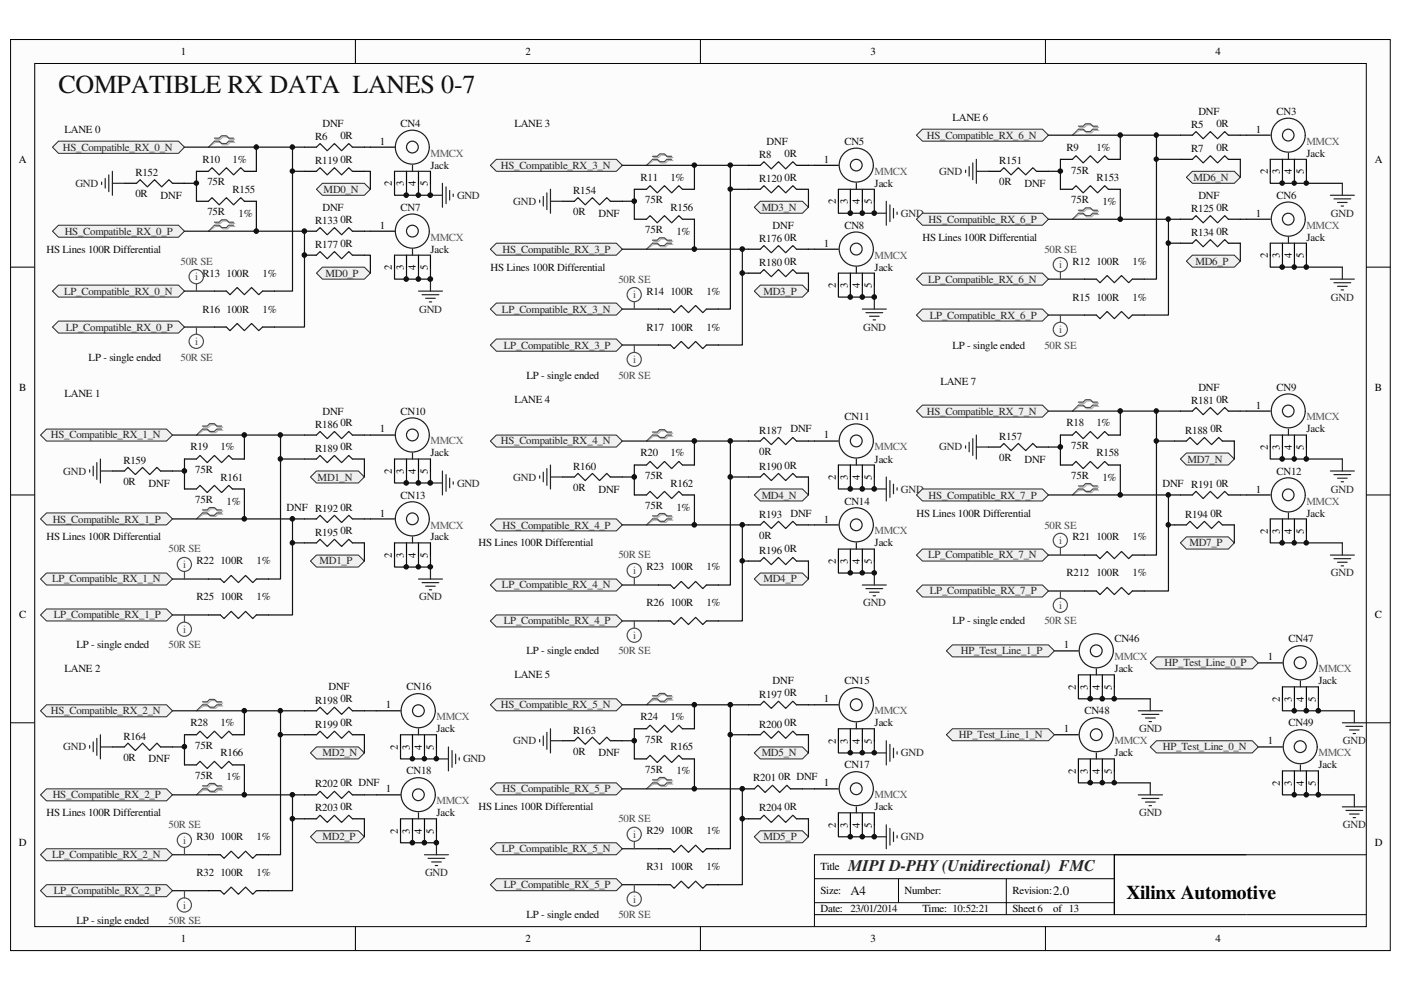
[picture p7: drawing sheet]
<svg xmlns="http://www.w3.org/2000/svg" width="297mm" height="210mm" viewBox="0 0 297 210" stroke-linecap="round" stroke-linejoin="round" font-family="sans-serif">
<defs><g id="words">
<text font-size="5.5" fill="#0e0e0e" x="12.4" y="19.8">COMPATIBLE RX DATA LANES 0-7</text>
<text font-size="4.1" x="238.8" y="190.5">Xilinx Automotive</text>
<text font-size="3.4" fill="#262626" x="179.8" y="184.6">MIPI D-PHY (Unidirectional) FMC</text>
<g font-size="2.8" fill="#0e0e0e">
<text x="180.3" y="189.8">A4</text>
<text x="223.3" y="189.8">2.0</text>
</g>
<g font-size="2.3">
<text x="38.3" y="11.6">1</text>
<text x="111.4" y="11.6">2</text>
<text x="184.6" y="11.6">3</text>
<text x="257.7" y="11.6">4</text>
<text x="266.2" y="28.2">1</text>
<text x="4" y="34.5">A</text>
<text x="80.5" y="30.7">1</text>
<text x="174.7" y="34.5">1</text>
<text x="291.5" y="34.5">A</text>
<text x="83.1" y="39.5" transform="rotate(-90 83.1 39.5)">2</text>
<text x="85.6" y="39.5" transform="rotate(-90 85.6 39.5)">3</text>
<text x="88.2" y="39.5" transform="rotate(-90 88.2 39.5)">4</text>
<text x="90.7" y="39.5" transform="rotate(-90 90.7 39.5)">5</text>
<text x="268.8" y="37" transform="rotate(-90 268.8 37)">2</text>
<text x="271.4" y="37" transform="rotate(-90 271.4 37)">3</text>
<text x="273.9" y="37" transform="rotate(-90 273.9 37)">4</text>
<text x="276.4" y="37" transform="rotate(-90 276.4 37)">5</text>
<text x="177.2" y="43.3" transform="rotate(-90 177.2 43.3)">2</text>
<text x="179.8" y="43.3" transform="rotate(-90 179.8 43.3)">3</text>
<text x="182.3" y="43.3" transform="rotate(-90 182.3 43.3)">4</text>
<text x="184.9" y="43.3" transform="rotate(-90 184.9 43.3)">5</text>
<text x="266.2" y="45.9">1</text>
<text x="80.5" y="48.5">1</text>
<text x="174.7" y="52.3">1</text>
<text x="83.1" y="57.3" transform="rotate(-90 83.1 57.3)">2</text>
<text x="85.6" y="57.3" transform="rotate(-90 85.6 57.3)">3</text>
<text x="88.2" y="57.3" transform="rotate(-90 88.2 57.3)">4</text>
<text x="90.7" y="57.3" transform="rotate(-90 90.7 57.3)">5</text>
<text x="268.8" y="54.8" transform="rotate(-90 268.8 54.8)">2</text>
<text x="271.4" y="54.8" transform="rotate(-90 271.4 54.8)">3</text>
<text x="273.9" y="54.8" transform="rotate(-90 273.9 54.8)">4</text>
<text x="276.4" y="54.8" transform="rotate(-90 276.4 54.8)">5</text>
<text x="177.2" y="61.1" transform="rotate(-90 177.2 61.1)">2</text>
<text x="179.8" y="61.1" transform="rotate(-90 179.8 61.1)">3</text>
<text x="182.3" y="61.1" transform="rotate(-90 182.3 61.1)">4</text>
<text x="184.9" y="61.1" transform="rotate(-90 184.9 61.1)">5</text>
<text x="4.1" y="82.8">B</text>
<text x="291.5" y="82.8">B</text>
<text x="266.2" y="86.6">1</text>
<text x="80.5" y="91.7">1</text>
<text x="174.7" y="93">1</text>
<text x="268.8" y="95.5" transform="rotate(-90 268.8 95.5)">2</text>
<text x="271.4" y="95.5" transform="rotate(-90 271.4 95.5)">3</text>
<text x="273.9" y="95.5" transform="rotate(-90 273.9 95.5)">4</text>
<text x="276.4" y="95.5" transform="rotate(-90 276.4 95.5)">5</text>
<text x="83.1" y="100.5" transform="rotate(-90 83.1 100.5)">2</text>
<text x="85.6" y="100.5" transform="rotate(-90 85.6 100.5)">3</text>
<text x="88.2" y="100.5" transform="rotate(-90 88.2 100.5)">4</text>
<text x="90.7" y="100.5" transform="rotate(-90 90.7 100.5)">5</text>
<text x="177.2" y="101.8" transform="rotate(-90 177.2 101.8)">2</text>
<text x="179.8" y="101.8" transform="rotate(-90 179.8 101.8)">3</text>
<text x="182.3" y="101.8" transform="rotate(-90 182.3 101.8)">4</text>
<text x="184.9" y="101.8" transform="rotate(-90 184.9 101.8)">5</text>
<text x="266.2" y="104.4">1</text>
<text x="80.5" y="109.5">1</text>
<text x="174.7" y="110.8">1</text>
<text x="268.8" y="113.2" transform="rotate(-90 268.8 113.2)">2</text>
<text x="271.4" y="113.2" transform="rotate(-90 271.4 113.2)">3</text>
<text x="273.9" y="113.2" transform="rotate(-90 273.9 113.2)">4</text>
<text x="276.4" y="113.2" transform="rotate(-90 276.4 113.2)">5</text>
<text x="83.1" y="118.3" transform="rotate(-90 83.1 118.3)">2</text>
<text x="85.6" y="118.3" transform="rotate(-90 85.6 118.3)">3</text>
<text x="88.2" y="118.3" transform="rotate(-90 88.2 118.3)">4</text>
<text x="90.7" y="118.3" transform="rotate(-90 90.7 118.3)">5</text>
<text x="177.2" y="119.6" transform="rotate(-90 177.2 119.6)">2</text>
<text x="179.8" y="119.6" transform="rotate(-90 179.8 119.6)">3</text>
<text x="182.3" y="119.6" transform="rotate(-90 182.3 119.6)">4</text>
<text x="184.9" y="119.6" transform="rotate(-90 184.9 119.6)">5</text>
<text x="4.1" y="131.1">C</text>
<text x="291.5" y="131.1">C</text>
<text x="225.5" y="137.5">1</text>
<text x="268.8" y="140">1</text>
<text x="174.7" y="148.9">1</text>
<text x="228.1" y="146.3" transform="rotate(-90 228.1 146.3)">2</text>
<text x="230.6" y="146.3" transform="rotate(-90 230.6 146.3)">3</text>
<text x="233.2" y="146.3" transform="rotate(-90 233.2 146.3)">4</text>
<text x="235.8" y="146.3" transform="rotate(-90 235.8 146.3)">5</text>
<text x="271.4" y="148.8" transform="rotate(-90 271.4 148.8)">2</text>
<text x="273.9" y="148.8" transform="rotate(-90 273.9 148.8)">3</text>
<text x="276.4" y="148.8" transform="rotate(-90 276.4 148.8)">4</text>
<text x="279" y="148.8" transform="rotate(-90 279 148.8)">5</text>
<text x="81.8" y="150.2">1</text>
<text x="225.5" y="155.3">1</text>
<text x="84.4" y="159" transform="rotate(-90 84.4 159)">2</text>
<text x="86.9" y="159" transform="rotate(-90 86.9 159)">3</text>
<text x="89.4" y="159" transform="rotate(-90 89.4 159)">4</text>
<text x="92" y="159" transform="rotate(-90 92 159)">5</text>
<text x="177.2" y="157.7" transform="rotate(-90 177.2 157.7)">2</text>
<text x="179.8" y="157.7" transform="rotate(-90 179.8 157.7)">3</text>
<text x="182.3" y="157.7" transform="rotate(-90 182.3 157.7)">4</text>
<text x="184.9" y="157.7" transform="rotate(-90 184.9 157.7)">5</text>
<text x="268.8" y="157.8">1</text>
<text x="81.8" y="168">1</text>
<text x="174.7" y="166.7">1</text>
<text x="228.1" y="164.1" transform="rotate(-90 228.1 164.1)">2</text>
<text x="230.6" y="164.1" transform="rotate(-90 230.6 164.1)">3</text>
<text x="233.2" y="164.1" transform="rotate(-90 233.2 164.1)">4</text>
<text x="235.8" y="164.1" transform="rotate(-90 235.8 164.1)">5</text>
<text x="271.4" y="166.6" transform="rotate(-90 271.4 166.6)">2</text>
<text x="273.9" y="166.6" transform="rotate(-90 273.9 166.6)">3</text>
<text x="276.4" y="166.6" transform="rotate(-90 276.4 166.6)">4</text>
<text x="279" y="166.6" transform="rotate(-90 279 166.6)">5</text>
<text x="4" y="179.4">D</text>
<text x="84.4" y="176.8" transform="rotate(-90 84.4 176.8)">2</text>
<text x="86.9" y="176.8" transform="rotate(-90 86.9 176.8)">3</text>
<text x="89.4" y="176.8" transform="rotate(-90 89.4 176.8)">4</text>
<text x="92" y="176.8" transform="rotate(-90 92 176.8)">5</text>
<text x="177.2" y="175.5" transform="rotate(-90 177.2 175.5)">2</text>
<text x="179.8" y="175.5" transform="rotate(-90 179.8 175.5)">3</text>
<text x="182.3" y="175.5" transform="rotate(-90 182.3 175.5)">4</text>
<text x="184.9" y="175.5" transform="rotate(-90 184.9 175.5)">5</text>
<text x="291.5" y="179.4">D</text>
<text x="173.9" y="184.5">Title</text>
<text x="173.9" y="189.6">Size:</text>
<text x="191.8" y="189.6">Number:</text>
<text x="214.7" y="189.6">Revision:</text>
<text x="173.9" y="193.4">Date: 23/01/2014</text>
<text x="195.6" y="193.4">Time: 10:52:21</text>
<text x="214.7" y="193.4">Sheet 6</text>
<text x="223.3" y="193.4">of 13</text>
<text x="38.3" y="199.8">1</text>
<text x="111.4" y="199.8">2</text>
<text x="184.6" y="199.8">3</text>
<text x="257.7" y="199.8">4</text>
</g>
<g font-size="2.3" fill="#0e0e0e">
<text x="13.7" y="28.2">LANE 0</text>
<text x="66.8" y="29.7">R6</text>
<text x="68.4" y="26.9">DNF</text>
<text x="72.2" y="29.4">0R</text>
<text x="84.9" y="26.9">CN4</text>
<text x="109.1" y="26.9">LANE 3</text>
<text x="201.9" y="25.6">LANE 6</text>
<text x="252.6" y="27.1">R5</text>
<text x="254.1" y="24.3">DNF</text>
<text x="257.9" y="26.9">0R</text>
<text x="270.6" y="24.3">CN3</text>
<text x="43" y="34.5">R10</text>
<text x="49.3" y="34.5">1%</text>
<text x="66.8" y="34.8">R119</text>
<text x="72.2" y="34.5">0R</text>
<text x="91.3" y="35.8">Jack</text>
<text x="161" y="33.5">R8</text>
<text x="162.5" y="30.7">DNF</text>
<text x="166.3" y="33.2">0R</text>
<text x="179.1" y="30.7">CN5</text>
<text x="211.9" y="34.8">R151</text>
<text x="226.1" y="32">R9</text>
<text x="232.5" y="32">1%</text>
<text x="252.6" y="32.2">R7</text>
<text x="257.9" y="32">0R</text>
<text x="277" y="33.2">Jack</text>
<text x="28.7" y="41.9">0R</text>
<text x="28.7" y="37.3">R152</text>
<text x="44" y="39.3">75R</text>
<text x="49.3" y="40.9">R155</text>
<text x="121.5" y="41.1">R154</text>
<text x="135.8" y="38.3">R11</text>
<text x="142.2" y="38.3">1%</text>
<text x="161" y="38.6">R120</text>
<text x="166.3" y="38.3">0R</text>
<text x="185.4" y="39.6">Jack</text>
<text x="211.9" y="39.3">0R</text>
<text x="217.2" y="39.6">DNF</text>
<text x="227.1" y="36.8">75R</text>
<text x="232.5" y="38.3">R153</text>
<text x="34" y="42.1">DNF</text>
<text x="44" y="45.7">75R</text>
<text x="50.6" y="45.9">1%</text>
<text x="66.8" y="47.5">R133</text>
<text x="68.4" y="44.7">DNF</text>
<text x="72.2" y="47.2">0R</text>
<text x="84.9" y="44.7">CN7</text>
<text x="121.5" y="45.7">0R</text>
<text x="126.9" y="45.9">DNF</text>
<text x="136.8" y="43.1">75R</text>
<text x="142.2" y="44.7">R156</text>
<text x="227.1" y="43.1">75R</text>
<text x="233.8" y="43.4">1%</text>
<text x="252.6" y="44.9">R125</text>
<text x="254.1" y="42.1">DNF</text>
<text x="257.9" y="44.7">0R</text>
<text x="270.6" y="42.1">CN6</text>
<text x="9.9" y="53.6">HS Lines 100R Differential</text>
<text x="66.8" y="52.5">R177</text>
<text x="72.2" y="52.3">0R</text>
<text x="91.3" y="53.6">Jack</text>
<text x="136.8" y="49.5">75R</text>
<text x="143.4" y="49.7">1%</text>
<text x="161" y="51.3">R176</text>
<text x="163.8" y="48.5">DNF</text>
<text x="166.3" y="51">0R</text>
<text x="179.1" y="48.5">CN8</text>
<text x="195.6" y="51">HS Lines 100R Differential</text>
<text x="252.6" y="50">R134</text>
<text x="257.9" y="49.7">0R</text>
<text x="277" y="51">Jack</text>
<text x="43" y="58.7">R13</text>
<text x="48" y="58.7">100R</text>
<text x="55.7" y="58.7">1%</text>
<text x="104" y="57.4">HS Lines 100R Differential</text>
<text x="161" y="56.4">R180</text>
<text x="166.3" y="56.1">0R</text>
<text x="185.4" y="57.4">Jack</text>
<text x="227.4" y="56.1">R12</text>
<text x="232.5" y="56.1">100R</text>
<text x="240.1" y="56.1">1%</text>
<text x="137.1" y="62.5">R14</text>
<text x="142.2" y="62.5">100R</text>
<text x="149.8" y="62.5">1%</text>
<text x="227.4" y="63.8">R15</text>
<text x="232.5" y="63.8">100R</text>
<text x="240.1" y="63.8">1%</text>
<text x="43" y="66.3">R16</text>
<text x="48" y="66.3">100R</text>
<text x="55.7" y="66.3">1%</text>
<text x="137.1" y="70.1">R17</text>
<text x="142.2" y="70.1">100R</text>
<text x="149.8" y="70.1">1%</text>
<text x="18.8" y="76.5">LP - single ended</text>
<text x="201.9" y="73.9">LP - single ended</text>
<text x="111.6" y="80.3">LP - single ended</text>
<text x="199.4" y="81.5">LANE 7</text>
<text x="254.1" y="82.8">DNF</text>
<text x="270.6" y="82.8">CN9</text>
<text x="13.7" y="84.1">LANE 1</text>
<text x="68.4" y="87.9">DNF</text>
<text x="84.9" y="87.9">CN10</text>
<text x="109.1" y="85.3">LANE 4</text>
<text x="179.1" y="89.2">CN11</text>
<text x="252.6" y="85.6">R181</text>
<text x="257.9" y="85.3">0R</text>
<text x="40.4" y="95.5">R19</text>
<text x="46.8" y="95.5">1%</text>
<text x="66.8" y="90.7">R186</text>
<text x="66.8" y="95.8">R189</text>
<text x="72.2" y="90.4">0R</text>
<text x="72.2" y="95.5">0R</text>
<text x="161" y="91.9">R187</text>
<text x="167.6" y="91.7">DNF</text>
<text x="211.9" y="93.2">R157</text>
<text x="226.1" y="90.4">R18</text>
<text x="227.1" y="95.2">75R</text>
<text x="232.5" y="90.4">1%</text>
<text x="251.3" y="91.9">R188</text>
<text x="256.6" y="91.7">0R</text>
<text x="277" y="91.7">Jack</text>
<text x="26.2" y="98.3">R159</text>
<text x="41.4" y="100.4">75R</text>
<text x="46.8" y="101.9">R161</text>
<text x="91.3" y="96.8">Jack</text>
<text x="121.5" y="99.6">R160</text>
<text x="135.8" y="96.8">R20</text>
<text x="136.8" y="101.6">75R</text>
<text x="142.2" y="96.8">1%</text>
<text x="161" y="99.6">R190</text>
<text x="161" y="96.5">0R</text>
<text x="166.3" y="99.4">0R</text>
<text x="185.4" y="98.1">Jack</text>
<text x="211.9" y="97.8">0R</text>
<text x="217.2" y="98.1">DNF</text>
<text x="227.1" y="101.6">75R</text>
<text x="232.5" y="96.8">R158</text>
<text x="233.8" y="101.9">1%</text>
<text x="270.6" y="100.6">CN12</text>
<text x="26.2" y="102.9">0R</text>
<text x="31.5" y="103.2">DNF</text>
<text x="41.4" y="106.7">75R</text>
<text x="48" y="107">1%</text>
<text x="84.9" y="105.7">CN13</text>
<text x="121.5" y="104.2">0R</text>
<text x="126.9" y="104.4">DNF</text>
<text x="136.8" y="108">75R</text>
<text x="142.2" y="103.2">R162</text>
<text x="179.1" y="107">CN14</text>
<text x="246.5" y="103.2">DNF R191</text>
<text x="257.9" y="103.2">0R</text>
<text x="60.7" y="108.2">DNF R192</text>
<text x="66.8" y="113.6">R195</text>
<text x="72.2" y="108.2">0R</text>
<text x="72.2" y="113.3">0R</text>
<text x="143.4" y="108.2">1%</text>
<text x="161" y="109.8">R193</text>
<text x="167.6" y="109.5">DNF</text>
<text x="194.3" y="109.5">HS Lines 100R Differential</text>
<text x="251.3" y="109.8">R194</text>
<text x="256.6" y="109.5">0R</text>
<text x="277" y="109.5">Jack</text>
<text x="9.9" y="114.6">HS Lines 100R Differential</text>
<text x="41.7" y="119.7">R22</text>
<text x="46.8" y="119.7">100R</text>
<text x="54.4" y="119.7">1%</text>
<text x="91.3" y="114.6">Jack</text>
<text x="101.5" y="115.9">HS Lines 100R Differential</text>
<text x="161" y="117.4">R196</text>
<text x="161" y="114.3">0R</text>
<text x="166.3" y="117.1">0R</text>
<text x="185.4" y="115.9">Jack</text>
<text x="227.4" y="114.6">R21</text>
<text x="232.5" y="114.6">100R</text>
<text x="240.1" y="114.6">1%</text>
<text x="137.1" y="120.9">R23</text>
<text x="142.2" y="120.9">100R</text>
<text x="149.8" y="120.9">1%</text>
<text x="226.1" y="122.2">R212</text>
<text x="232.5" y="122.2">100R</text>
<text x="240.1" y="122.2">1%</text>
<text x="41.7" y="127.3">R25</text>
<text x="46.8" y="127.3">100R</text>
<text x="54.4" y="127.3">1%</text>
<text x="137.1" y="128.6">R26</text>
<text x="142.2" y="128.6">100R</text>
<text x="149.8" y="128.6">1%</text>
<text x="16.3" y="137.5">LP - single ended</text>
<text x="201.9" y="132.4">LP - single ended</text>
<text x="236.3" y="136.2">CN46</text>
<text x="273.2" y="136.2">CN47</text>
<text x="13.7" y="142.6">LANE 2</text>
<text x="109.1" y="143.8">LANE 5</text>
<text x="111.6" y="138.7">LP - single ended</text>
<text x="236.3" y="142.6">Jack</text>
<text x="66.8" y="149.2">R198</text>
<text x="69.7" y="146.4">DNF</text>
<text x="72.2" y="148.9">0R</text>
<text x="86.2" y="146.4">CN16</text>
<text x="161" y="147.9">R197</text>
<text x="163.8" y="145.1">DNF</text>
<text x="166.3" y="147.7">0R</text>
<text x="179.1" y="145.1">CN15</text>
<text x="279.5" y="145.1">Jack</text>
<text x="40.4" y="154">R28</text>
<text x="46.8" y="154">1%</text>
<text x="66.8" y="154.3">R199</text>
<text x="72.2" y="154">0R</text>
<text x="92.5" y="155.3">Jack</text>
<text x="121.5" y="155.5">R163</text>
<text x="135.8" y="152.7">R24</text>
<text x="142.2" y="152.7">1%</text>
<text x="161" y="154.3">R200</text>
<text x="166.3" y="154">0R</text>
<text x="185.4" y="154">Jack</text>
<text x="229.9" y="151.5">CN48</text>
<text x="273.2" y="154">CN49</text>
<text x="26.2" y="161.4">0R</text>
<text x="26.2" y="156.8">R164</text>
<text x="31.5" y="161.6">DNF</text>
<text x="41.4" y="158.8">75R</text>
<text x="46.8" y="160.4">R166</text>
<text x="121.5" y="160.1">0R</text>
<text x="126.9" y="160.4">DNF</text>
<text x="136.8" y="157.6">75R</text>
<text x="142.2" y="159.1">R165</text>
<text x="236.3" y="160.4">Jack</text>
<text x="41.4" y="165.2">75R</text>
<text x="48" y="165.4">1%</text>
<text x="66.8" y="167">R202</text>
<text x="72.2" y="166.7">0R DNF</text>
<text x="86.2" y="164.2">CN18</text>
<text x="136.8" y="163.9">75R</text>
<text x="143.4" y="164.2">1%</text>
<text x="159.7" y="165.7">R201</text>
<text x="165.1" y="165.4">0R DNF</text>
<text x="179.1" y="162.9">CN17</text>
<text x="279.5" y="162.9">Jack</text>
<text x="9.9" y="173.1">HS Lines 100R Differential</text>
<text x="66.8" y="172">R203</text>
<text x="72.2" y="171.8">0R</text>
<text x="92.5" y="173.1">Jack</text>
<text x="101.5" y="171.8">HS Lines 100R Differential</text>
<text x="161" y="172">R204</text>
<text x="166.3" y="171.8">0R</text>
<text x="185.4" y="171.8">Jack</text>
<text x="41.7" y="178.1">R30</text>
<text x="46.8" y="178.1">100R</text>
<text x="54.4" y="178.1">1%</text>
<text x="137.1" y="176.9">R29</text>
<text x="142.2" y="176.9">100R</text>
<text x="149.8" y="176.9">1%</text>
<text x="41.7" y="185.8">R32</text>
<text x="46.8" y="185.8">100R</text>
<text x="54.4" y="185.8">1%</text>
<text x="137.1" y="184.5">R31</text>
<text x="142.2" y="184.5">100R</text>
<text x="149.8" y="184.5">1%</text>
<text x="16.3" y="196">LP - single ended</text>
<text x="111.6" y="194.7">LP - single ended</text>
</g>
<g font-size="2.3" fill="#262626">
<text x="196.5" y="29.4">HS_Compatible_RX_6_N</text>
<text x="13.3" y="32">HS_Compatible_RX_0_N</text>
<text x="106.2" y="35.8">HS_Compatible_RX_3_N</text>
<text x="16" y="39.6">GND</text>
<text x="68.6" y="40.9">MD0_N</text>
<text x="199.1" y="37">GND</text>
<text x="253.1" y="38.3">MD6_N</text>
<text x="96.9" y="42.1">GND</text>
<text x="108.8" y="43.4">GND</text>
<text x="161.5" y="44.7">MD3_N</text>
<text x="191" y="45.9">GND</text>
<text x="196.9" y="47.2">HS_Compatible_RX_6_P</text>
<text x="282.2" y="45.9">GND</text>
<text x="13.7" y="49.7">HS_Compatible_RX_0_P</text>
<text x="106.5" y="53.6">HS_Compatible_RX_3_P</text>
<text x="69" y="58.7">MD0_P</text>
<text x="196.8" y="59.9">LP_Compatible_RX_6_N</text>
<text x="253.4" y="56.1">MD6_P</text>
<text x="13.6" y="62.5">LP_Compatible_RX_0_N</text>
<text x="161.9" y="62.5">MD3_P</text>
<text x="282.2" y="63.8">GND</text>
<text x="14" y="70.1">LP_Compatible_RX_0_P</text>
<text x="88.9" y="66.3">GND</text>
<text x="106.4" y="66.3">LP_Compatible_RX_3_N</text>
<text x="183" y="70.1">GND</text>
<text x="197.1" y="67.6">LP_Compatible_RX_6_P</text>
<text x="106.8" y="73.9">LP_Compatible_RX_3_P</text>
<text x="196.5" y="87.9">HS_Compatible_RX_7_N</text>
<text x="10.8" y="93">HS_Compatible_RX_1_N</text>
<text x="106.2" y="94.2">HS_Compatible_RX_4_N</text>
<text x="199.1" y="95.5">GND</text>
<text x="13.4" y="100.6">GND</text>
<text x="67.3" y="101.9">MD1_N</text>
<text x="108.8" y="101.9">GND</text>
<text x="251.8" y="98.1">MD7_N</text>
<text x="96.9" y="103.2">GND</text>
<text x="161.5" y="105.7">MD4_N</text>
<text x="191" y="104.4">GND</text>
<text x="196.9" y="105.7">HS_Compatible_RX_7_P</text>
<text x="282.2" y="104.4">GND</text>
<text x="11.2" y="110.8">HS_Compatible_RX_1_P</text>
<text x="106.5" y="112.1">HS_Compatible_RX_4_P</text>
<text x="67.7" y="119.7">MD1_P</text>
<text x="196.8" y="118.4">LP_Compatible_RX_7_N</text>
<text x="252.2" y="115.9">MD7_P</text>
<text x="11" y="123.5">LP_Compatible_RX_1_N</text>
<text x="106.4" y="124.8">LP_Compatible_RX_4_N</text>
<text x="161.9" y="123.5">MD4_P</text>
<text x="282.2" y="122.2">GND</text>
<text x="11.4" y="131.1">LP_Compatible_RX_1_P</text>
<text x="88.9" y="127.3">GND</text>
<text x="183" y="128.6">GND</text>
<text x="197.1" y="126">LP_Compatible_RX_7_P</text>
<text x="106.8" y="132.4">LP_Compatible_RX_4_P</text>
<text x="203.7" y="138.7">HP_Test_Line_1_P</text>
<text x="246.9" y="141.3">HP_Test_Line_0_P</text>
<text x="10.8" y="151.5">HS_Compatible_RX_2_N</text>
<text x="106.2" y="150.2">HS_Compatible_RX_5_N</text>
<text x="241.5" y="155.3">GND</text>
<text x="13.4" y="159.1">GND</text>
<text x="68.4" y="160.4">MD2_N</text>
<text x="98.2" y="161.6">GND</text>
<text x="108.8" y="157.8">GND</text>
<text x="161.5" y="160.4">MD5_N</text>
<text x="191" y="160.4">GND</text>
<text x="203.3" y="156.5">HP_Test_Line_1_N</text>
<text x="246.5" y="159.1">HP_Test_Line_0_N</text>
<text x="284.7" y="157.8">GND</text>
<text x="106.5" y="168">HS_Compatible_RX_5_P</text>
<text x="11.2" y="169.2">HS_Compatible_RX_2_P</text>
<text x="241.5" y="173.1">GND</text>
<text x="68.4" y="178.1">MD2_P</text>
<text x="161.9" y="178.1">MD5_P</text>
<text x="191" y="178.1">GND</text>
<text x="284.7" y="175.6">GND</text>
<text x="11" y="182">LP_Compatible_RX_2_N</text>
<text x="90.1" y="185.8">GND</text>
<text x="106.4" y="180.7">LP_Compatible_RX_5_N</text>
<text x="11.4" y="189.6">LP_Compatible_RX_2_P</text>
<text x="106.8" y="188.3">LP_Compatible_RX_5_P</text>
</g>
<g font-size="2.3" fill="#5a5a5a">
<text x="91.3" y="33.2">MMCX</text>
<text x="277" y="30.7">MMCX</text>
<text x="185.4" y="37">MMCX</text>
<text x="91.3" y="51">MMCX</text>
<text x="277" y="48.5">MMCX</text>
<text x="185.4" y="54.8">MMCX</text>
<text x="277" y="89.2">MMCX</text>
<text x="91.3" y="94.2">MMCX</text>
<text x="185.4" y="95.5">MMCX</text>
<text x="277" y="107">MMCX</text>
<text x="91.3" y="112.1">MMCX</text>
<text x="185.4" y="113.3">MMCX</text>
<text x="236.3" y="140">MMCX</text>
<text x="279.5" y="142.6">MMCX</text>
<text x="92.5" y="152.7">MMCX</text>
<text x="185.4" y="151.5">MMCX</text>
<text x="236.3" y="157.8">MMCX</text>
<text x="279.5" y="160.4">MMCX</text>
<text x="92.5" y="170.5">MMCX</text>
<text x="185.4" y="169.2">MMCX</text>
</g>
<g font-size="2.3" fill="#4c4c4c">
<text x="221.4" y="53.6">50R SE</text>
<text x="38.3" y="56.1">50R SE</text>
<text x="41.4" y="59.4">i</text>
<text x="131.1" y="59.9">50R SE</text>
<text x="224.6" y="56.9">i</text>
<text x="134.2" y="63.2">i</text>
<text x="224.6" y="70.6">i</text>
<text x="38.3" y="76.5">50R SE</text>
<text x="41.4" y="73.2">i</text>
<text x="134.2" y="77">i</text>
<text x="221.4" y="73.9">50R SE</text>
<text x="131.1" y="80.3">50R SE</text>
<text x="221.4" y="112.1">50R SE</text>
<text x="35.7" y="117.1">50R SE</text>
<text x="131.1" y="118.4">50R SE</text>
<text x="224.6" y="115.4">i</text>
<text x="38.9" y="120.4">i</text>
<text x="134.2" y="121.7">i</text>
<text x="224.6" y="129.1">i</text>
<text x="35.7" y="137.5">50R SE</text>
<text x="38.9" y="134.2">i</text>
<text x="134.2" y="135.4">i</text>
<text x="221.4" y="132.4">50R SE</text>
<text x="131.1" y="138.7">50R SE</text>
<text x="35.7" y="175.6">50R SE</text>
<text x="38.9" y="178.9">i</text>
<text x="131.1" y="174.3">50R SE</text>
<text x="134.2" y="177.6">i</text>
<text x="134.2" y="191.4">i</text>
<text x="35.7" y="196">50R SE</text>
<text x="38.9" y="192.7">i</text>
<text x="131.1" y="194.7">50R SE</text>
</g>
</g></defs>
<path d="M2.3 8.4h292.5v193.1h-292.5z" fill="#fcfcfc"/>
<path d="M2.2 8.4h292.6v193.1h-292.6z" fill="none" stroke="#000" stroke-width=".21"/>
<path d="M7.4 13.5h282.3v183h-282.3z" fill="#fcfcfc"/>
<g fill="none" stroke="#000" stroke-width=".21">
<path d="M7.4 13.5h282.3v183h-282.3zM75.3 8.3v5.1M148.5 8.3v5.1M221.7 8.3v5.1M2.2 56.6h5.1M289.7 56.6h5.1M2.2 104.9h5.1M289.7 104.9h5.1M2.2 153.2h5.1M289.7 153.2h5.1M75.3 196.5v5.1M148.5 196.5v5.1"/>
<path d="M172.7 186.3h63.6M172.7 193.9h117M172.7 191.4h63.6M190.5 186.3v5.1M213.4 186.3v7.6M221.7 196.5v5.1M236.3 181.2v12.7v-12.7h53.4M264.2 181.2h-91.5v15.3"/>
</g>
<path d="M11.1 61.7l1.3-1.2h25.4l1.3 1.2-1.3 1.3h-25.4z" fill-rule="evenodd" fill="#f0f0f0"/>
<path d="M11.1 61.7l1.3-1.2h25.4l1.3 1.2-1.3 1.3h-25.4z" fill="none" stroke="#262626" stroke-width=".21"/>
<path d="M11.1 69.3l1.3-1.2h25.4l1.3 1.2-1.3 1.3h-25.4z" fill-rule="evenodd" fill="#f0f0f0"/>
<path d="M11.1 69.3l1.3-1.2h25.4l1.3 1.2-1.3 1.3h-25.4z" fill="none" stroke="#262626" stroke-width=".21"/>
<path d="M39.1 61.7h6.4M39.1 69.3h6.4" fill="none" stroke="#0e0e0e" stroke-width=".25"/>
<path d="M11.1 31.2l1.3-1.3h25.4l1.3 1.3-1.3 1.3h-25.4z" fill-rule="evenodd" fill="#f0f0f0"/>
<path d="M11.1 31.2l1.3-1.3h25.4l1.3 1.3-1.3 1.3h-25.4z" fill="none" stroke="#262626" stroke-width=".21"/>
<path d="M11.1 49l1.3-1.2h25.4l1.3 1.2-1.3 1.3h-25.4z" fill-rule="evenodd" fill="#f0f0f0"/>
<path d="M11.1 49l1.3-1.2h25.4l1.3 1.2-1.3 1.3h-25.4z" fill="none" stroke="#262626" stroke-width=".21"/>
<path d="M62 31.2v30.5h-3.8M83.6 38.9v2.5h7.7v-2.5M86.2 38.9v2.5M88.7 38.9v2.5M83.6 56.6v2.6h7.7v-2.6M86.2 56.6v2.6M88.7 56.6v2.6" fill="none" stroke="#0e0e0e" stroke-width=".25"/>
<path d="M45.7 29.5h1l.5-.5h1.1l.5 .5h1M45.7 30.2h1l.5 .5h1.1l.5-.5h1M45.7 47.4h1l.5-.5h1.1l.5 .5h1M45.7 48h1l.5 .5h1.1l.5-.5h1" fill="none" stroke="#aeaeae" stroke-width=".25"/>
<path d="M45.7 30.2l-1.5 1M45.7 48l-1.5 1" fill="none" stroke="#aeaeae" stroke-width=".21"/>
<path d="M45.5 29.3h1l.5-.5h1l.5 .5h1M45.5 29.9h1l.5 .5h1l.5-.5h1M45.5 47.1h1l.5-.5h1l.5 .5h1M45.5 47.8h1l.5 .5h1l.5-.5h1" fill="none" stroke="#4c4c4c" stroke-width=".25"/>
<path d="M45.5 29.9l-1.3 1.3M45.5 47.8l-1.3 1.2" fill="none" stroke="#4c4c4c" stroke-width=".21"/>
<path d="M93.8 38.9v5M94.6 39.6v3.6M91.3 41.4h2.5M91.3 59.2v2.5M95.3 40.4v2M96.1 41.1v.6M88.7 61.7h5.1M89.5 62.5h3.5M90.3 63.2h2M91 64h.5" fill="none" stroke="#262626" stroke-width=".25"/>
<path d="M8.6 122.8l1.3-1.3h25.4l1.3 1.3-1.3 1.2h-25.4z" fill-rule="evenodd" fill="#f0f0f0"/>
<path d="M8.6 122.8l1.3-1.3h25.4l1.3 1.3-1.3 1.2h-25.4z" fill="none" stroke="#262626" stroke-width=".21"/>
<path d="M8.6 130.4l1.3-1.3h25.4l1.3 1.3-1.3 1.3h-25.4z" fill-rule="evenodd" fill="#f0f0f0"/>
<path d="M8.6 130.4l1.3-1.3h25.4l1.3 1.3-1.3 1.3h-25.4z" fill="none" stroke="#262626" stroke-width=".21"/>
<path d="M36.6 122.8h7.6M36.6 130.4h7.6" fill="none" stroke="#0e0e0e" stroke-width=".25"/>
<path d="M8.6 92.2l1.3-1.2h25.4l1.3 1.2-1.3 1.3h-25.4z" fill-rule="evenodd" fill="#f0f0f0"/>
<path d="M8.6 92.2l1.3-1.2h25.4l1.3 1.2-1.3 1.3h-25.4z" fill="none" stroke="#262626" stroke-width=".21"/>
<path d="M8.6 110l1.3-1.2h25.4l1.3 1.2-1.3 1.3h-25.4z" fill-rule="evenodd" fill="#f0f0f0"/>
<path d="M8.6 110l1.3-1.2h25.4l1.3 1.2-1.3 1.3h-25.4z" fill="none" stroke="#262626" stroke-width=".21"/>
<path d="M59.5 92.2v30.6h-2.6M83.6 99.9v2.5h7.7v-2.5M86.2 99.9v2.5M88.7 99.9v2.5M62 110v20.4h-5.1M83.6 117.7v2.5h7.7v-2.5M86.2 117.7v2.5M88.7 117.7v2.5" fill="none" stroke="#0e0e0e" stroke-width=".25"/>
<path d="M43.2 90.6h1l.5-.5h1l.5 .5h1M43.2 91.2h1l.5 .5h1l.5-.5h1M43.2 108.4h1l.5-.5h1l.5 .5h1M43.2 109h1l.5 .5h1l.5-.5h1" fill="none" stroke="#aeaeae" stroke-width=".25"/>
<path d="M43.2 91.2l-1.5 1M43.2 109l-1.5 1" fill="none" stroke="#aeaeae" stroke-width=".21"/>
<path d="M42.9 90.3h1l.5-.5h1.1l.5 .5h1M42.9 91h1l.5 .5h1.1l.5-.5h1M42.9 108.1h1l.5-.5h1.1l.5 .5h1M42.9 108.8h1l.5 .5h1.1l.5-.5h1" fill="none" stroke="#4c4c4c" stroke-width=".25"/>
<path d="M42.9 91l-1.2 1.2M42.9 108.8l-1.2 1.2" fill="none" stroke="#4c4c4c" stroke-width=".21"/>
<path d="M93.8 99.9v5M91.3 102.4h2.5M94.6 100.6v3.6M95.3 101.4v2M96.1 102.2v.5M88.7 122.8h5.1M89.5 123.5h3.5M90.3 124.3h2M91 125.1h.5M91.3 120.2v2.6" fill="none" stroke="#262626" stroke-width=".25"/>
<path d="M8.6 181.2l1.3-1.2h25.4l1.3 1.2-1.3 1.3h-25.4z" fill-rule="evenodd" fill="#f0f0f0"/>
<path d="M8.6 181.2l1.3-1.2h25.4l1.3 1.2-1.3 1.3h-25.4z" fill="none" stroke="#262626" stroke-width=".21"/>
<path d="M8.6 188.8l1.3-1.2h25.4l1.3 1.2-1.3 1.3h-25.4z" fill-rule="evenodd" fill="#f0f0f0"/>
<path d="M8.6 188.8l1.3-1.2h25.4l1.3 1.2-1.3 1.3h-25.4z" fill="none" stroke="#262626" stroke-width=".21"/>
<path d="M36.6 181.2h7.6M36.6 188.8h7.6" fill="none" stroke="#0e0e0e" stroke-width=".25"/>
<path d="M8.6 150.7l1.3-1.3h25.4l1.3 1.3-1.3 1.3h-25.4z" fill-rule="evenodd" fill="#f0f0f0"/>
<path d="M8.6 150.7l1.3-1.3h25.4l1.3 1.3-1.3 1.3h-25.4z" fill="none" stroke="#262626" stroke-width=".21"/>
<path d="M8.6 168.5l1.3-1.2h25.4l1.3 1.2-1.3 1.3h-25.4z" fill-rule="evenodd" fill="#f0f0f0"/>
<path d="M8.6 168.5l1.3-1.2h25.4l1.3 1.2-1.3 1.3h-25.4z" fill="none" stroke="#262626" stroke-width=".21"/>
<path d="M59.5 150.7v30.5h-2.6M84.9 158.4v2.5h7.6v-2.5M87.5 158.4v2.5M90 158.4v2.5M62 168.5v20.3h-5.1M84.9 176.1v2.6h7.6v-2.6M87.5 176.1v2.6M90 176.1v2.6" fill="none" stroke="#0e0e0e" stroke-width=".25"/>
<path d="M43.2 149.1h1l.5-.6h1l.5 .6h1M43.2 149.7h1l.5 .5h1l.5-.5h1M43.2 166.9h1l.5-.5h1l.5 .5h1M43.2 167.5h1l.5 .5h1l.5-.5h1" fill="none" stroke="#aeaeae" stroke-width=".25"/>
<path d="M43.2 149.7l-1.5 1M43.2 167.5l-1.5 1" fill="none" stroke="#aeaeae" stroke-width=".21"/>
<path d="M42.9 148.8h1l.5-.5h1.1l.5 .5h1M42.9 149.4h1l.5 .5h1.1l.5-.5h1M42.9 166.6h1l.5-.5h1.1l.5 .5h1M42.9 167.3h1l.5 .5h1.1l.5-.5h1" fill="none" stroke="#4c4c4c" stroke-width=".25"/>
<path d="M42.9 149.4l-1.2 1.3M42.9 167.3l-1.2 1.2" fill="none" stroke="#4c4c4c" stroke-width=".21"/>
<path d="M95.1 158.4v5M95.8 159.1v3.6M96.6 159.9v2M92.5 160.9h2.6M92.5 178.7v2.5M97.4 160.7v.5M90 181.2h5.1M90.8 182h3.5M91.5 182.8h2.1M92.3 183.5h.5" fill="none" stroke="#262626" stroke-width=".25"/>
<path d="M104 65.5l1.2-1.2h25.5l1.2 1.2-1.2 1.3h-25.5z" fill-rule="evenodd" fill="#f0f0f0"/>
<path d="M104 65.5l1.2-1.2h25.5l1.2 1.2-1.2 1.3h-25.5z" fill="none" stroke="#262626" stroke-width=".21"/>
<path d="M104 73.2l1.2-1.3h25.5l1.2 1.3-1.2 1.3h-25.5z" fill-rule="evenodd" fill="#f0f0f0"/>
<path d="M104 73.2l1.2-1.3h25.5l1.2 1.3-1.2 1.3h-25.5z" fill="none" stroke="#262626" stroke-width=".21"/>
<path d="M131.9 65.5h7.7M131.9 73.2h7.7" fill="none" stroke="#0e0e0e" stroke-width=".25"/>
<path d="M104 35.1l1.2-1.3h25.5l1.2 1.3-1.2 1.2h-25.5z" fill-rule="evenodd" fill="#f0f0f0"/>
<path d="M104 35.1l1.2-1.3h25.5l1.2 1.3-1.2 1.2h-25.5z" fill="none" stroke="#262626" stroke-width=".21"/>
<path d="M104 52.8l1.2-1.2h25.5l1.2 1.2-1.2 1.3h-25.5z" fill-rule="evenodd" fill="#f0f0f0"/>
<path d="M104 52.8l1.2-1.2h25.5l1.2 1.2-1.2 1.3h-25.5z" fill="none" stroke="#262626" stroke-width=".21"/>
<path d="M154.9 35.1v30.4h-2.6M157.4 52.8v20.4h-5.1M177.8 42.7v2.5h7.6v-2.5M180.3 42.7v2.5M182.8 42.7v2.5M177.8 60.5v2.5h7.6v-2.5M180.3 60.5v2.5M182.8 60.5v2.5" fill="none" stroke="#0e0e0e" stroke-width=".25"/>
<path d="M138.6 33.4h1l.5-.5h1l.5 .5h1.1M138.6 34h1l.5 .5h1l.5-.5h1.1M138.6 51.2h1l.5-.5h1l.5 .5h1.1M138.6 51.8h1l.5 .5h1l.5-.5h1.1" fill="none" stroke="#aeaeae" stroke-width=".25"/>
<path d="M138.6 34l-1.5 1.1M138.6 51.8l-1.5 1" fill="none" stroke="#aeaeae" stroke-width=".21"/>
<path d="M138.3 33.1h1.1l.5-.5h1l.5 .5h1M138.3 33.8h1.1l.5 .5h1l.5-.5h1M138.3 50.9h1.1l.5-.5h1l.5 .5h1M138.3 51.6h1.1l.5 .5h1l.5-.5h1" fill="none" stroke="#4c4c4c" stroke-width=".25"/>
<path d="M138.3 33.8l-1.2 1.3M138.3 51.6l-1.2 1.2" fill="none" stroke="#4c4c4c" stroke-width=".21"/>
<path d="M185.4 45.2h2.5M187.9 42.7v5.1M188.7 43.4v3.6M189.4 44.2v2M190.2 45v.5M182.8 65.5h5.1M183.6 66.3h3.6M184.4 67.1h2M185.1 67.8h.5M185.4 63v2.5" fill="none" stroke="#262626" stroke-width=".25"/>
<path d="M104 124l1.2-1.2h25.5l1.2 1.2-1.2 1.3h-25.5z" fill-rule="evenodd" fill="#f0f0f0"/>
<path d="M104 124l1.2-1.2h25.5l1.2 1.2-1.2 1.3h-25.5z" fill="none" stroke="#262626" stroke-width=".21"/>
<path d="M104 131.7l1.2-1.3h25.5l1.2 1.3-1.2 1.2h-25.5z" fill-rule="evenodd" fill="#f0f0f0"/>
<path d="M104 131.7l1.2-1.3h25.5l1.2 1.3-1.2 1.2h-25.5z" fill="none" stroke="#262626" stroke-width=".21"/>
<path d="M131.9 124h7.7M131.9 131.7h7.7" fill="none" stroke="#0e0e0e" stroke-width=".25"/>
<path d="M104 93.5l1.2-1.3h25.5l1.2 1.3-1.2 1.3h-25.5z" fill-rule="evenodd" fill="#f0f0f0"/>
<path d="M104 93.5l1.2-1.3h25.5l1.2 1.3-1.2 1.3h-25.5z" fill="none" stroke="#262626" stroke-width=".21"/>
<path d="M104 111.3l1.2-1.3h25.5l1.2 1.3-1.2 1.3h-25.5z" fill-rule="evenodd" fill="#f0f0f0"/>
<path d="M104 111.3l1.2-1.3h25.5l1.2 1.3-1.2 1.3h-25.5z" fill="none" stroke="#262626" stroke-width=".21"/>
<path d="M154.9 93.5v30.5h-2.6M157.4 111.3v20.4h-5.1M177.8 101.1v2.6h7.6v-2.6M177.8 119v2.5h7.6v-2.5M180.3 101.1v2.6M180.3 119v2.5M182.8 101.1v2.6M182.8 119v2.5" fill="none" stroke="#0e0e0e" stroke-width=".25"/>
<path d="M138.6 91.9h1l.5-.5h1l.5 .5h1.1M138.6 92.5h1l.5 .5h1l.5-.5h1.1M138.6 109.6h1l.5-.5h1l.5 .5h1.1M138.6 110.3h1l.5 .5h1l.5-.5h1.1" fill="none" stroke="#aeaeae" stroke-width=".25"/>
<path d="M138.6 92.5l-1.5 1M138.6 110.3l-1.5 1" fill="none" stroke="#aeaeae" stroke-width=".21"/>
<path d="M138.3 91.6h1.1l.5-.5h1l.5 .5h1M138.3 92.2h1.1l.5 .6h1l.5-.6h1M138.3 109.4h1.1l.5-.5h1l.5 .5h1M138.3 110h1.1l.5 .5h1l.5-.5h1" fill="none" stroke="#4c4c4c" stroke-width=".25"/>
<path d="M138.3 92.2l-1.2 1.3M138.3 110l-1.2 1.3" fill="none" stroke="#4c4c4c" stroke-width=".21"/>
<path d="M185.4 103.7h2.5M187.9 101.1v5.1M188.7 101.9v3.6M189.4 102.7v2M190.2 103.4v.5M182.8 124h5.1M183.6 124.8h3.6M184.4 125.6h2M185.1 126.3h.5M185.4 121.5v2.5" fill="none" stroke="#262626" stroke-width=".25"/>
<path d="M104 180l1.2-1.3h25.5l1.2 1.3-1.2 1.2h-25.5z" fill-rule="evenodd" fill="#f0f0f0"/>
<path d="M104 180l1.2-1.3h25.5l1.2 1.3-1.2 1.2h-25.5z" fill="none" stroke="#262626" stroke-width=".21"/>
<path d="M104 187.6l1.2-1.3h25.5l1.2 1.3-1.2 1.2h-25.5z" fill-rule="evenodd" fill="#f0f0f0"/>
<path d="M104 187.6l1.2-1.3h25.5l1.2 1.3-1.2 1.2h-25.5z" fill="none" stroke="#262626" stroke-width=".21"/>
<path d="M131.9 180h7.7M131.9 187.6h7.7" fill="none" stroke="#0e0e0e" stroke-width=".25"/>
<path d="M104 149.4l1.2-1.2h25.5l1.2 1.2-1.2 1.3h-25.5z" fill-rule="evenodd" fill="#f0f0f0"/>
<path d="M104 149.4l1.2-1.2h25.5l1.2 1.2-1.2 1.3h-25.5z" fill="none" stroke="#262626" stroke-width=".21"/>
<path d="M104 167.3l1.2-1.3h25.5l1.2 1.3-1.2 1.2h-25.5z" fill-rule="evenodd" fill="#f0f0f0"/>
<path d="M104 167.3l1.2-1.3h25.5l1.2 1.3-1.2 1.2h-25.5z" fill="none" stroke="#262626" stroke-width=".21"/>
<path d="M154.9 149.4v30.6h-2.6M177.8 157.1v2.5h7.6v-2.5M180.3 157.1v2.5M182.8 157.1v2.5M157.4 167.3v20.3h-5.1M177.8 174.9v2.5h7.6v-2.5M180.3 174.9v2.5M182.8 174.9v2.5" fill="none" stroke="#0e0e0e" stroke-width=".25"/>
<path d="M138.6 147.8h1l.5-.5h1l.5 .5h1.1M138.6 148.4h1l.5 .5h1l.5-.5h1.1M138.6 165.6h1l.5-.5h1l.5 .5h1.1M138.6 166.2h1l.5 .6h1l.5-.6h1.1" fill="none" stroke="#aeaeae" stroke-width=".25"/>
<path d="M138.6 148.4l-1.5 1M138.6 166.2l-1.5 1.1" fill="none" stroke="#aeaeae" stroke-width=".21"/>
<path d="M138.3 147.5h1.1l.5-.5h1l.5 .5h1M138.3 148.2h1.1l.5 .5h1l.5-.5h1M138.3 165.4h1.1l.5-.6h1l.5 .6h1M138.3 166h1.1l.5 .5h1l.5-.5h1" fill="none" stroke="#4c4c4c" stroke-width=".25"/>
<path d="M138.3 148.2l-1.2 1.2M138.3 166l-1.2 1.3" fill="none" stroke="#4c4c4c" stroke-width=".21"/>
<path d="M185.4 159.6h2.5M187.9 157.1v5.1M188.7 157.8v3.6M189.4 158.6v2.1M190.2 159.4v.5M185.4 177.4h2.5M187.9 174.9v5.1M188.7 175.6v3.6M189.4 176.4v2M190.2 177.2v.5" fill="none" stroke="#262626" stroke-width=".25"/>
<path d="M194.3 59.2l1.3-1.3h25.4l1.3 1.3-1.3 1.3h-25.4z" fill-rule="evenodd" fill="#f0f0f0"/>
<path d="M194.3 59.2l1.3-1.3h25.4l1.3 1.3-1.3 1.3h-25.4z" fill="none" stroke="#262626" stroke-width=".21"/>
<path d="M194.3 66.8l1.3-1.3h25.4l1.3 1.3-1.3 1.3h-25.4z" fill-rule="evenodd" fill="#f0f0f0"/>
<path d="M194.3 66.8l1.3-1.3h25.4l1.3 1.3-1.3 1.3h-25.4z" fill="none" stroke="#262626" stroke-width=".21"/>
<path d="M222.3 59.2h7.6M222.3 66.8h7.6" fill="none" stroke="#0e0e0e" stroke-width=".25"/>
<path d="M194.3 28.7l1.3-1.3h25.4l1.3 1.3-1.3 1.2h-25.4z" fill-rule="evenodd" fill="#f0f0f0"/>
<path d="M194.3 28.7l1.3-1.3h25.4l1.3 1.3-1.3 1.2h-25.4z" fill="none" stroke="#262626" stroke-width=".21"/>
<path d="M194.3 46.5l1.3-1.3h25.4l1.3 1.3-1.3 1.3h-25.4z" fill-rule="evenodd" fill="#f0f0f0"/>
<path d="M194.3 46.5l1.3-1.3h25.4l1.3 1.3-1.3 1.3h-25.4z" fill="none" stroke="#262626" stroke-width=".21"/>
<path d="M245.2 28.7v30.5h-2.6M269.3 36.3v2.6h15.3M271.9 36.3v2.6M274.4 36.3v2.6M277 36.3v2.6M269.3 54.1v2.5h15.3M271.9 54.1v2.5M274.4 54.1v2.5M277 54.1v2.5" fill="none" stroke="#0e0e0e" stroke-width=".25"/>
<path d="M228.9 27h1l.5-.5h1l.5 .5h1.1M228.9 27.6h1l.5 .6h1l.5-.6h1.1M228.9 44.8h1l.5-.5h1l.5 .5h1.1M228.9 45.5h1l.5 .5h1l.5-.5h1.1" fill="none" stroke="#aeaeae" stroke-width=".25"/>
<path d="M228.9 27.6l-1.5 1.1M228.9 45.5l-1.5 1" fill="none" stroke="#aeaeae" stroke-width=".21"/>
<path d="M228.6 26.8h1.1l.5-.6h1l.5 .6h1M228.6 27.4h1.1l.5 .5h1l.5-.5h1M228.6 44.6h1.1l.5-.5h1l.5 .5h1M228.6 45.2h1.1l.5 .5h1l.5-.5h1" fill="none" stroke="#4c4c4c" stroke-width=".25"/>
<path d="M228.6 27.4l-1.2 1.3M228.6 45.2l-1.2 1.3" fill="none" stroke="#4c4c4c" stroke-width=".21"/>
<path d="M284.6 38.9v2.5M282.1 41.4h5M282.1 59.2h5M282.8 42.2h3.6M282.8 59.9h3.6M283.6 42.9h2M284.3 43.7h.6M284.6 56.6v2.6M283.6 60.7h2M284.3 61.5h.6" fill="none" stroke="#262626" stroke-width=".25"/>
<path d="M194.3 117.7l1.3-1.3h25.4l1.3 1.3-1.3 1.3h-25.4z" fill-rule="evenodd" fill="#f0f0f0"/>
<path d="M194.3 117.7l1.3-1.3h25.4l1.3 1.3-1.3 1.3h-25.4z" fill="none" stroke="#262626" stroke-width=".21"/>
<path d="M194.3 125.3l1.3-1.3h25.4l1.3 1.3-1.3 1.3h-25.4z" fill-rule="evenodd" fill="#f0f0f0"/>
<path d="M194.3 125.3l1.3-1.3h25.4l1.3 1.3-1.3 1.3h-25.4z" fill="none" stroke="#262626" stroke-width=".21"/>
<path d="M222.3 117.7h7.6M222.3 125.3h7.6" fill="none" stroke="#0e0e0e" stroke-width=".25"/>
<path d="M194.3 87.2l1.3-1.3h25.4l1.3 1.3-1.3 1.2h-25.4z" fill-rule="evenodd" fill="#f0f0f0"/>
<path d="M194.3 87.2l1.3-1.3h25.4l1.3 1.3-1.3 1.2h-25.4z" fill="none" stroke="#262626" stroke-width=".21"/>
<path d="M194.3 104.9l1.3-1.2h25.4l1.3 1.2-1.3 1.3h-25.4z" fill-rule="evenodd" fill="#f0f0f0"/>
<path d="M194.3 104.9l1.3-1.2h25.4l1.3 1.2-1.3 1.3h-25.4z" fill="none" stroke="#262626" stroke-width=".21"/>
<g fill="none" stroke="#0e0e0e" stroke-width=".25">
<path d="M245.2 87.2v30.5h-2.6M269.3 94.8v2.5h15.3M271.9 94.8v2.5M274.4 94.8v2.5M277 94.8v2.5M247.7 104.9v20.4h-5.1M269.3 112.6v2.5h15.3M271.9 112.6v2.5M274.4 112.6v2.5M277 112.6v2.5M271.9 148.2v2.5h15.2M274.4 148.2v2.5"/>
<path d="M277 148.2v2.5M279.5 148.2v2.5M271.9 166v2.5h15.2M274.4 166v2.5M277 166v2.5M279.5 166v2.5"/>
</g>
<path d="M228.9 85.5h1l.5-.5h1l.5 .5h1.1M228.9 86.1h1l.5 .6h1l.5-.6h1.1M228.9 103.3h1l.5-.5h1l.5 .5h1.1M228.9 103.9h1l.5 .5h1l.5-.5h1.1" fill="none" stroke="#aeaeae" stroke-width=".25"/>
<path d="M228.9 86.1l-1.5 1.1M228.9 103.9l-1.5 1" fill="none" stroke="#aeaeae" stroke-width=".21"/>
<path d="M228.6 85.3h1.1l.5-.5h1l.5 .5h1M228.6 85.9h1.1l.5 .5h1l.5-.5h1M228.6 103h1.1l.5-.5h1l.5 .5h1M228.6 103.7h1.1l.5 .5h1l.5-.5h1" fill="none" stroke="#4c4c4c" stroke-width=".25"/>
<path d="M228.6 85.9l-1.2 1.3M228.6 103.7l-1.2 1.2" fill="none" stroke="#4c4c4c" stroke-width=".21"/>
<g fill="none" stroke="#262626" stroke-width=".25">
<path d="M282.1 99.9h5M284.6 97.3v2.6M282.1 117.7h5M282.8 100.6h3.6M282.8 118.4h3.6M283.6 101.4h2M283.6 119.2h2M284.3 102.2h.6M284.3 120h.6M284.6 115.1v2.6M284.6 153.2h5.1M285.4 154h3.5"/>
<path d="M286.1 154.8h2.1M286.9 155.5h.5M287.1 150.7v2.5M284.6 171.1h5.1M285.4 171.8h3.5M286.1 172.6h2.1M286.9 173.4h.5M287.1 168.5v2.6"/>
</g>
<g fill="none" stroke="#000" stroke-width=".25">
<path d="M78.5 31.2h5.1M83.6 36.3v2.6M86.2 36.3v2.6M88.7 36.3v2.6M91.3 36.3v2.6M172.7 35.1h5.1M264.2 28.7h5.1M269.3 33.8v2.5M271.9 33.8v2.5M274.4 33.8v2.5M277 33.8v2.5M78.5 49h5.1"/>
<path d="M83.6 54.1v2.5M86.2 54.1v2.5M88.7 54.1v2.5M91.3 54.1v2.5M172.7 52.8h5.1M177.8 40.1v2.6M177.8 57.9v2.6M180.3 40.1v2.6M180.3 57.9v2.6M182.8 40.1v2.6M182.8 57.9v2.6M185.4 40.1v2.6"/>
<path d="M185.4 57.9v2.6M229.9 59.2h2.5M240.1 59.2h2.5M264.2 46.5h5.1M269.3 51.6v2.5M271.9 51.6v2.5M274.4 51.6v2.5M277 51.6v2.5M45.5 61.7h2.5M45.5 69.3h2.5M55.7 61.7h2.5M55.7 69.3h2.5"/>
<path d="M139.6 73.2h2.6M139.6 65.5h2.6M149.8 73.2h2.5M149.8 65.5h2.5M229.9 66.8h2.5M240.1 66.8h2.5M78.5 92.2h5.1M83.6 97.3v2.6M86.2 97.3v2.6M88.7 97.3v2.6M91.3 97.3v2.6M172.7 93.5h5.1"/>
<path d="M177.8 98.6v2.5M180.3 98.6v2.5M182.8 98.6v2.5M185.4 98.6v2.5M264.2 87.2h5.1M269.3 92.2v2.6M271.9 92.2v2.6M274.4 92.2v2.6M277 92.2v2.6M78.5 110h5.1M83.6 115.1v2.6M86.2 115.1v2.6"/>
<path d="M88.7 115.1v2.6M91.3 115.1v2.6M172.7 111.3h5.1M177.8 116.4v2.6M180.3 116.4v2.6M182.8 116.4v2.6M185.4 116.4v2.6M229.9 117.7h2.5M240.1 117.7h2.5M264.2 104.9h5.1M269.3 110v2.6M271.9 110v2.6"/>
<path d="M274.4 110v2.6M277 110v2.6M44.2 122.8h2.5M44.2 130.4h2.5M54.4 122.8h2.5M54.4 130.4h2.5M139.6 131.7h2.6M139.6 124h2.6M149.8 131.7h2.5M149.8 124h2.5M229.9 125.3h2.5M240.1 125.3h2.5"/>
<path d="M79.8 150.7h5.1M84.9 155.8v2.6M87.5 155.8v2.6M90 155.8v2.6M92.5 155.8v2.6M172.7 149.4h5.1M177.8 154.5v2.6M180.3 154.5v2.6M182.8 154.5v2.6M185.4 154.5v2.6M266.8 140.5h5.1M266.8 158.4h5.1"/>
<path d="M271.9 145.6v2.6M274.4 145.6v2.6M277 145.6v2.6M279.5 145.6v2.6M79.8 168.5h5.1M84.9 173.6v2.5M87.5 173.6v2.5M90 173.6v2.5M92.5 173.6v2.5M139.6 180h2.6M149.8 180h2.5M172.7 167.3h5.1"/>
<path d="M177.8 172.3v2.6M180.3 172.3v2.6M182.8 172.3v2.6M185.4 172.3v2.6M271.9 163.4v2.6M274.4 163.4v2.6M277 163.4v2.6M279.5 163.4v2.6M44.2 181.2h2.5M44.2 188.8h2.5M54.4 181.2h2.5M54.4 188.8h2.5"/>
<path d="M139.6 187.6h2.6M149.8 187.6h2.5"/>
</g>
<g fill="none" stroke="#1c1c1c" stroke-width=".25">
<path d="M83.6 36.3h7.7M87.5 35.1v1.2M91 31.2a3.6 3.6 0 0 0-5.2-3.2 3.6 3.6 0 0 0-.6 6 3.6 3.6 0 0 0 5.7-2l.1-.7M181.6 38.9v1.2M185.2 35.1a3.6 3.6 0 0 0-5.2-3.4 3.6 3.6 0 0 0-.7 6.1 3.6 3.6 0 0 0 5.8-2l.1-.7M269.3 33.8h7.7M273.2 32.5v1.3M276.7 28.7a3.6 3.6 0 0 0-5.1-3.3 3.6 3.6 0 0 0-.7 6.1 3.6 3.6 0 0 0 5.7-2l.1-.8M83.6 54.1h7.7M87.5 52.8v1.3M91 49a3.6 3.6 0 0 0-5.2-3.2 3.6 3.6 0 0 0-.6 6.1 3.6 3.6 0 0 0 5.7-2.1l.1-.7M177.8 40.1h7.6"/>
<path d="M177.8 57.9h7.6M181.6 56.6v1.3M185.2 52.8a3.6 3.6 0 0 0-5.2-3.2 3.6 3.6 0 0 0-.7 6.1 3.6 3.6 0 0 0 5.8-2.1l.1-.7M232.4 59.2l.8 .7 1.5-1.5 1.6 1.5 1.5-1.5 1.5 1.5 .8-.7M269.3 51.6h7.7M273.2 50.3v1.3M276.7 46.5a3.6 3.6 0 0 0-5.1-3.3 3.6 3.6 0 0 0-.7 6.1 3.6 3.6 0 0 0 5.7-2l.1-.7M48 61.7l.8 .8 1.5-1.5 1.5 1.5 1.5-1.5 1.6 1.5 .8-.8M48 69.3l.8 .8 1.5-1.5 1.5 1.5 1.5-1.5 1.6 1.5 .8-.8M142.2 73.2l.7 .7 1.5-1.5 1.6 1.5 1.5-1.5 1.5 1.5 .8-.7M142.2 65.5l.7 .8 1.5-1.5 1.6 1.5 1.5-1.5 1.5 1.5 .8-.8M232.4 66.8l.8 .8 1.5-1.6 1.6 1.6 1.5-1.6 1.5 1.6 .8-.8"/>
<path d="M83.6 97.3h7.7M87.5 96.1v1.2M91 92.2a3.6 3.6 0 0 0-5.2-3.2 3.6 3.6 0 0 0-.6 6.1 3.6 3.6 0 0 0 5.7-2.1l.1-.7M177.8 98.6h7.6M181.6 97.3v1.3M185.2 93.5a3.6 3.6 0 0 0-5.2-3.2 3.6 3.6 0 0 0-.7 6.1 3.6 3.6 0 0 0 5.8-2.1l.1-.7M269.3 92.2h7.7M273.2 91v1.2M276.7 87.2a3.6 3.6 0 0 0-5.1-3.3 3.6 3.6 0 0 0-.7 6.1 3.6 3.6 0 0 0 5.7-2l.1-.8M83.6 115.1h7.7M87.5 113.8v1.3M91 110a3.6 3.6 0 0 0-5.2-3.2 3.6 3.6 0 0 0-.6 6.1 3.6 3.6 0 0 0 5.7-2.1l.1-.7"/>
<path d="M177.8 116.4h7.6M181.6 115.1v1.3M185.2 111.3a3.6 3.6 0 0 0-5.2-3.3 3.6 3.6 0 0 0-.7 6.1 3.6 3.6 0 0 0 5.8-2l.1-.7M232.4 117.7l.8 .7 1.5-1.5 1.6 1.5 1.5-1.5 1.5 1.5 .8-.7M269.3 110h7.7M273.2 108.8v1.2M276.7 104.9a3.6 3.6 0 0 0-5.1-3.2 3.6 3.6 0 0 0-.7 6.1 3.6 3.6 0 0 0 5.7-2.1l.1-.7M46.7 122.8l.8 .7 1.5-1.5 1.5 1.5 1.6-1.5 1.5 1.5 .8-.7M46.7 130.4l.8 .7 1.5-1.5 1.5 1.5 1.6-1.5 1.5 1.5 .8-.7M142.2 131.7l.7 .7 1.5-1.5 1.6 1.5 1.5-1.5 1.5 1.5 .8-.7M142.2 124l.7 .8 1.5-1.5 1.6 1.5 1.5-1.5 1.5 1.5 .8-.8M232.4 125.3l.8 .8 1.5-1.6 1.6 1.6 1.5-1.6 1.5 1.6 .8-.8"/>
<path d="M84.9 155.8h7.6M88.7 154.5v1.3M92.3 150.7a3.6 3.6 0 0 0-5.2-3.2 3.6 3.6 0 0 0-.7 6.1 3.6 3.6 0 0 0 5.8-2.1l.1-.7M177.8 154.5h7.6M181.6 153.2v1.3M185.2 149.4a3.6 3.6 0 0 0-5.2-3.2 3.6 3.6 0 0 0-.7 6.1 3.6 3.6 0 0 0 5.8-2.1l.1-.7M271.9 145.6h7.6M275.7 144.4v1.2M279.3 140.5a3.6 3.6 0 0 0-5.2-3.2 3.6 3.6 0 0 0-.7 6.1 3.6 3.6 0 0 0 5.8-2.1l.1-.7M279.3 158.3a3.6 3.6 0 0 0-5.2-3.2 3.6 3.6 0 0 0-.7 6.1 3.6 3.6 0 0 0 5.8-2.1l.1-.7M84.9 173.6h7.6M88.7 172.3v1.3"/>
<path d="M92.3 168.5a3.6 3.6 0 0 0-5.2-3.2 3.6 3.6 0 0 0-.7 6.1 3.6 3.6 0 0 0 5.8-2.1l.1-.7M142.2 180l.7 .7 1.5-1.5 1.6 1.5 1.5-1.5 1.5 1.5 .8-.7M177.8 172.3h7.6M181.6 171.1v1.2M185.2 167.3a3.6 3.6 0 0 0-5.2-3.3 3.6 3.6 0 0 0-.7 6.1 3.6 3.6 0 0 0 5.8-2l.1-.8M271.9 163.4h7.6M275.7 162.2v1.2M46.7 181.2l.8 .8 1.5-1.5 1.5 1.5 1.6-1.5 1.5 1.5 .8-.8M46.7 188.8l.8 .8 1.5-1.5 1.5 1.5 1.6-1.5 1.5 1.5 .8-.8M142.2 187.6l.7 .7 1.5-1.5 1.6 1.5 1.5-1.5 1.5 1.5 .8-.7"/>
<circle cx="87.4" cy="31.2" r="1.25"/>
<circle cx="181.6" cy="35" r="1.24"/>
<circle cx="273.1" cy="28.6" r="1.24"/>
<circle cx="87.4" cy="49" r="1.25"/>
<circle cx="181.5" cy="52.8" r="1.25"/>
<circle cx="273.1" cy="46.5" r="1.24"/>
<circle cx="87.4" cy="92.2" r="1.25"/>
<circle cx="181.5" cy="93.5" r="1.25"/>
<circle cx="273.1" cy="87.1" r="1.24"/>
<circle cx="87.4" cy="110" r="1.25"/>
<circle cx="181.5" cy="111.3" r="1.25"/>
<circle cx="273.1" cy="104.9" r="1.24"/>
<circle cx="88.7" cy="150.7" r="1.25"/>
<circle cx="181.5" cy="149.4" r="1.25"/>
<circle cx="275.7" cy="140.5" r="1.26"/>
<circle cx="275.7" cy="158.3" r="1.26"/>
<circle cx="88.7" cy="168.5" r="1.25"/>
<circle cx="181.5" cy="167.2" r="1.25"/>
</g>
<path d="M243.9 140.5l1.3-1.2h20.3l1.3 1.2-1.3 1.3h-20.3z" fill-rule="evenodd" fill="#f0f0f0"/>
<path d="M243.9 140.5l1.3-1.2h20.3l1.3 1.2-1.3 1.3h-20.3z" fill="none" stroke="#262626" stroke-width=".21"/>
<path d="M243.9 158.4l1.3-1.3h20.3l1.3 1.3-1.3 1.2h-20.3z" fill-rule="evenodd" fill="#f0f0f0"/>
<path d="M243.9 158.4l1.3-1.3h20.3l1.3 1.3-1.3 1.2h-20.3z" fill="none" stroke="#262626" stroke-width=".21"/>
<path d="M241.3 150.7h5.2M242.1 151.5h3.6M242.9 152.2h2M243.6 153h.5M243.9 148.2v2.5M241.3 168.5h5.2M242.1 169.3h3.6M242.9 170.1h2M243.6 170.8h.5M243.9 166v2.5" fill="none" stroke="#262626" stroke-width=".25"/>
<path d="M228.6 145.6v2.6h15.3M231.2 145.6v2.6M233.7 145.6v2.6M236.3 145.6v2.6M228.6 163.4v2.6h15.3M231.2 163.4v2.6M233.7 163.4v2.6M236.3 163.4v2.6" fill="none" stroke="#0e0e0e" stroke-width=".25"/>
<path d="M223.6 138h5M223.6 155.8h5M228.6 143.1v2.5M231.2 143.1v2.5M233.7 143.1v2.5M236.3 143.1v2.5M228.6 160.9v2.5M231.2 160.9v2.5M233.7 160.9v2.5M236.3 160.9v2.5" fill="none" stroke="#000" stroke-width=".25"/>
<g fill="none" stroke="#1c1c1c" stroke-width=".25">
<path d="M236 138a3.6 3.6 0 0 0-5.1-3.3 3.6 3.6 0 0 0-.8 6.1 3.6 3.6 0 0 0 5.8-2l.1-.7M228.6 143.1h7.7M232.4 141.8v1.3M232.4 159.6v1.3M236 155.8a3.6 3.6 0 0 0-5.1-3.3 3.6 3.6 0 0 0-.8 6 3.6 3.6 0 0 0 5.8-1.9l.1-.7M228.6 160.9h7.7"/>
<circle cx="232.4" cy="138" r="1.25"/>
<circle cx="232.4" cy="155.8" r="1.25"/>
</g>
<path d="M200.7 138l1.2-1.3h20.4l1.3 1.3-1.3 1.3h-20.4z" fill-rule="evenodd" fill="#f0f0f0"/>
<path d="M200.7 138l1.2-1.3h20.4l1.3 1.3-1.3 1.3h-20.4z" fill="none" stroke="#262626" stroke-width=".21"/>
<path d="M200.7 155.8l1.2-1.3h20.4l1.3 1.3-1.3 1.3h-20.4z" fill-rule="evenodd" fill="#f0f0f0"/>
<path d="M200.7 155.8l1.2-1.3h20.4l1.3 1.3-1.3 1.3h-20.4z" fill="none" stroke="#262626" stroke-width=".21"/>
<g fill="none" stroke="#4c4c4c" stroke-width=".25">
<path d="M224.8 57.7v1.5M41.7 60.2v1.5M41.7 69.3v1.6M134.5 64v1.5M134.5 73.2v1.5M224.8 66.8v1.5M224.8 116.1v1.6M39.1 121.2v1.6M39.1 130.4v1.5M134.5 122.5v1.5M134.5 131.7v1.5M224.8 125.3v1.5"/>
<path d="M39.1 179.7v1.5M134.5 178.4v1.6M39.1 188.8v1.6M134.5 187.6v1.5"/>
<circle cx="41.6" cy="58.7" r="1.51"/>
<circle cx="224.8" cy="56.1" r="1.5"/>
<circle cx="41.6" cy="72.4" r="1.51"/>
<circle cx="134.5" cy="62.5" r="1.5"/>
<circle cx="134.5" cy="76.2" r="1.49"/>
<circle cx="224.8" cy="69.8" r="1.5"/>
<circle cx="39.1" cy="119.7" r="1.5"/>
<circle cx="224.8" cy="114.6" r="1.5"/>
<circle cx="39.1" cy="133.4" r="1.5"/>
<circle cx="134.5" cy="134.7" r="1.5"/>
<circle cx="134.5" cy="121" r="1.49"/>
<circle cx="224.8" cy="128.3" r="1.5"/>
<circle cx="39.1" cy="178.2" r="1.5"/>
<circle cx="134.5" cy="176.9" r="1.5"/>
<circle cx="39.1" cy="191.9" r="1.5"/>
<circle cx="134.5" cy="190.6" r="1.5"/>
</g>
<g fill="none" stroke="#000" stroke-width=".25">
<path d="M26.4 38.9h2.6M36.6 38.9h2.5M41.7 36.3h2.5M51.8 36.3h2.6M64.6 31.2h2.5M74.7 31.2h2.6M158.7 35.1h2.5M168.9 35.1h2.5M209.5 36.3h2.6M219.7 36.3h2.6M224.8 33.8h2.6M235 33.8h2.5"/>
<path d="M250.3 28.7h2.5M260.4 28.7h2.6M41.7 42.7h2.5M51.8 42.7h2.6M64.6 49h2.5M74.7 49h2.6M119.2 42.7h2.6M129.4 42.7h2.5M134.5 40.1h2.6M134.5 46.5h2.6M144.7 40.1h2.5M144.7 46.5h2.5"/>
<path d="M158.7 52.8h2.5M168.9 52.8h2.5M224.8 40.1h2.6M235 40.1h2.5M250.3 46.5h2.5M260.4 46.5h2.6M23.8 99.9h2.6M34 99.9h2.6M39.1 97.3h2.6M49.3 97.3h2.5M64.6 92.2h2.5M74.7 92.2h2.6"/>
<path d="M134.5 98.6h2.6M144.7 98.6h2.5M158.7 93.5h2.5M168.9 93.5h2.5M209.5 94.8h2.6M219.7 94.8h2.6M224.8 98.6h2.6M224.8 92.2h2.6M235 98.6h2.5M235 92.2h2.5M250.3 87.2h2.5M260.4 87.2h2.6"/>
<path d="M39.1 103.7h2.6M49.3 103.7h2.5M64.6 110h2.5M74.7 110h2.6M119.2 101.1h2.6M129.4 101.1h2.5M134.5 104.9h2.6M144.7 104.9h2.5M158.7 111.3h2.5M168.9 111.3h2.5M250.3 104.9h2.5M260.4 104.9h2.6"/>
<path d="M23.8 158.4h2.6M34 158.4h2.6M39.1 155.8h2.6M49.3 155.8h2.5M64.6 150.7h2.5M74.7 150.7h2.6M119.2 157.1h2.6M129.4 157.1h2.5M134.5 154.5h2.6M144.7 154.5h2.5M158.7 149.4h2.5M168.9 149.4h2.5"/>
<path d="M39.1 162.2h2.6M49.3 162.2h2.5M64.6 168.5h2.5M74.7 168.5h2.6M134.5 160.9h2.6M144.7 160.9h2.5M157.4 167.3h2.5M167.6 167.3h2.5"/>
</g>
<g fill="none" stroke="#1c1c1c" stroke-width=".25">
<path d="M29 38.9l.7-.8 1.5 1.5 1.6-1.5 1.5 1.5 1.5-1.5 .8 .8M44.2 36.3l.8-.7 1.5 1.5 1.5-1.5 1.5 1.5 1.6-1.5 .7 .7M67.1 31.2l.8-.8 1.5 1.6 1.5-1.6 1.5 1.6 1.6-1.6 .7 .8M161.2 35.1l.8-.8 1.5 1.5 1.6-1.5 1.5 1.5 1.5-1.5 .8 .8M212.1 36.3l.7-.7 1.6 1.5 1.5-1.5 1.6 1.5 1.5-1.5 .7 .7M227.4 33.8l.7-.8 1.6 1.5 1.5-1.5 1.5 1.5 1.5-1.5 .8 .8M252.8 28.7l.8-.8 1.5 1.5 1.5-1.5 1.5 1.5 1.6-1.5 .7 .8M44.2 42.7l.8-.8 1.5 1.5 1.5-1.5 1.5 1.5 1.6-1.5 .7 .8M67.1 49l.8-.7 1.5 1.5 1.5-1.5 1.5 1.5 1.6-1.5 .7 .7M121.8 42.7l.8-.8 1.5 1.5 1.5-1.5 1.5 1.5 1.5-1.5 .8 .8M137.1 40.1l.7-.7 1.6 1.5 1.5-1.5 1.5 1.5 1.5-1.5 .8 .7M137.1 46.5l.7-.8 1.6 1.5 1.5-1.5 1.5 1.5 1.5-1.5 .8 .8"/>
<path d="M161.2 52.8l.8-.7 1.5 1.5 1.6-1.5 1.5 1.5 1.5-1.5 .8 .7M227.4 40.1l.7-.7 1.6 1.5 1.5-1.5 1.5 1.5 1.5-1.5 .8 .7M252.8 46.5l.8-.8 1.5 1.5 1.5-1.5 1.5 1.5 1.6-1.5 .7 .8M26.4 99.9l.7-.8 1.6 1.5 1.5-1.5 1.5 1.5 1.6-1.5 .7 .8M41.7 97.3l.7-.7 1.5 1.5 1.6-1.5 1.5 1.5 1.5-1.5 .8 .7M67.1 92.2l.8-.7 1.5 1.5 1.5-1.5 1.5 1.5 1.6-1.5 .7 .7M137.1 98.6l.7-.8 1.6 1.6 1.5-1.6 1.5 1.6 1.5-1.6 .8 .8M161.2 93.5l.8-.7 1.5 1.5 1.6-1.5 1.5 1.5 1.5-1.5 .8 .7M212.1 94.8l.7-.8 1.6 1.5 1.5-1.5 1.6 1.5 1.5-1.5 .7 .8M227.4 92.2l.7-.7 1.6 1.5 1.5-1.5 1.5 1.5 1.5-1.5 .8 .7M227.4 98.6l.7-.8 1.6 1.6 1.5-1.6 1.5 1.6 1.5-1.6 .8 .8M252.8 87.2l.8-.8 1.5 1.5 1.5-1.5 1.5 1.5 1.6-1.5 .7 .8"/>
<path d="M41.7 103.7l.7-.8 1.5 1.5 1.6-1.5 1.5 1.5 1.5-1.5 .8 .8M67.1 110l.8-.7 1.5 1.5 1.5-1.5 1.5 1.5 1.6-1.5 .7 .7M121.8 101.1l.8-.7 1.5 1.5 1.5-1.5 1.5 1.5 1.5-1.5 .8 .7M137.1 104.9l.7-.7 1.6 1.5 1.5-1.5 1.5 1.5 1.5-1.5 .8 .7M161.2 111.3l.8-.8 1.5 1.6 1.6-1.6 1.5 1.6 1.5-1.6 .8 .8M252.8 104.9l.8-.7 1.5 1.5 1.5-1.5 1.5 1.5 1.6-1.5 .7 .7M26.4 158.4l.7-.8 1.6 1.5 1.5-1.5 1.5 1.5 1.6-1.5 .7 .8M41.7 155.8l.7-.8 1.5 1.5 1.6-1.5 1.5 1.5 1.5-1.5 .8 .8M67.1 150.7l.8-.8 1.5 1.6 1.5-1.6 1.5 1.6 1.6-1.6 .7 .8M121.8 157.1l.8-.8 1.5 1.5 1.5-1.5 1.5 1.5 1.5-1.5 .8 .8M137.1 154.5l.7-.7 1.6 1.5 1.5-1.5 1.5 1.5 1.5-1.5 .8 .7M161.2 149.4l.8-.7 1.5 1.5 1.6-1.5 1.5 1.5 1.5-1.5 .8 .7"/>
<path d="M41.7 162.2l.7-.8 1.5 1.5 1.6-1.5 1.5 1.5 1.5-1.5 .8 .8M67.1 168.5l.8-.7 1.5 1.5 1.5-1.5 1.5 1.5 1.6-1.5 .7 .7M137.1 160.9l.7-.8 1.6 1.6 1.5-1.6 1.5 1.6 1.5-1.6 .8 .8M159.9 167.3l.8-.8 1.5 1.5 1.6-1.5 1.5 1.5 1.5-1.5 .8 .8"/>
</g>
<g fill="none" stroke="#262626" stroke-width=".25">
<path d="M21.5 38.6v.5M22.3 37.8v2.1M23.1 37.1v3.5M23.8 36.3v5.1M23.8 38.9h2.6M204.7 36.1v.5M205.5 35.3v2M206.2 34.5v3.6M207 33.8v5.1M207 36.3h2.5M114.4 42.4v.5M115.2 41.7v2"/>
<path d="M115.9 40.9v3.5M116.7 40.1v5.1M116.7 42.7h2.5M19 99.6v.5M19.8 98.8v2.1M20.5 98.1v3.5M21.3 97.3v5.1M21.3 99.9h2.5M115.9 99.4v3.5M116.7 98.6v5.1M204.7 94.5v.5M205.5 93.8v2"/>
<path d="M206.2 93v3.6M207 92.2v5.1M207 94.8h2.5M114.4 100.9v.5M115.2 100.1v2.1M116.7 101.1h2.5M19 158.1v.5M19.8 157.3v2.1M20.5 156.5v3.6M21.3 155.8v5.1M21.3 158.4h2.5M114.4 156.8v.5"/>
<path d="M115.2 156v2.1M115.9 155.3v3.6M116.7 154.5v5.1M116.7 157.1h2.5"/>
</g>
<g fill="none" stroke="#0e0e0e" stroke-width=".25">
<path d="M39.1 38.9h2.6M39.1 31.2h25.5M41.7 36.3v6.4M54.4 31.2v5.1M77.3 31.2h1.2M131.9 35.1h26.8M147.2 35.1v5M171.4 35.1h1.3M222.3 36.3h2.5M222.3 28.7h28M224.8 33.8v6.3M237.5 28.7v5.1"/>
<path d="M263 28.7h1.2M39.1 49h25.5v20.3h-6.4M54.4 42.7v6.3M77.3 49h1.2M131.9 42.7h2.6M131.9 52.8h26.8M134.5 40.1v6.4M147.2 46.5v6.3M171.4 52.8h1.3M222.3 46.5h28M237.5 40.1v6.4M263 46.5h1.2"/>
<path d="M36.6 99.9h2.5M36.6 92.2h28M39.1 97.3v6.4M51.8 92.2v5.1M77.3 92.2h1.2M131.9 93.5h26.8M134.5 98.6v6.3M147.2 93.5v5.1M171.4 93.5h1.3M222.3 94.8h2.5M222.3 87.2h28M224.8 92.2v6.4"/>
<path d="M237.5 87.2v5M237.5 98.6v6.3M263 87.2h1.2M36.6 110h28M51.8 103.7v6.3M77.3 110h1.2M131.9 101.1h2.6M131.9 111.3h26.8M147.2 104.9v6.4M171.4 111.3h1.3M222.3 104.9h28M263 104.9h1.2"/>
<path d="M36.6 158.4h2.5M36.6 150.7h28M39.1 155.8v6.4M51.8 150.7v5.1M77.3 150.7h2.5M131.9 157.1h2.6M131.9 149.4h26.8M134.5 154.5v6.4M147.2 149.4v5.1M171.4 149.4h1.3M36.6 168.5h28M51.8 162.2v6.3"/>
<path d="M77.3 168.5h2.5M131.9 167.3h25.5M147.2 160.9v6.4M170.1 167.3h2.6"/>
</g>
<path d="M65.8 177.4l1.3-1.3h8.9l1.3 1.3-1.3 1.3h-8.9z" fill-rule="evenodd" fill="#f0f0f0"/>
<path d="M65.8 177.4l1.3-1.3h8.9l1.3 1.3-1.3 1.3h-8.9z" fill="none" stroke="#262626" stroke-width=".21"/>
<path d="M65.8 159.6l1.3-1.2h8.9l1.3 1.2-1.3 1.3h-8.9z" fill-rule="evenodd" fill="#f0f0f0"/>
<path d="M65.8 159.6l1.3-1.2h8.9l1.3 1.2-1.3 1.3h-8.9z" fill="none" stroke="#262626" stroke-width=".21"/>
<path d="M67.1 57.9l1.3-1.3h8.9l1.2 1.3-1.2 1.3h-8.9z" fill-rule="evenodd" fill="#f0f0f0"/>
<path d="M67.1 57.9l1.3-1.3h8.9l1.2 1.3-1.2 1.3h-8.9z" fill="none" stroke="#262626" stroke-width=".21"/>
<path d="M67.1 40.1l1.3-1.2h8.9l1.2 1.2-1.2 1.3h-8.9z" fill-rule="evenodd" fill="#f0f0f0"/>
<path d="M67.1 40.1l1.3-1.2h8.9l1.2 1.2-1.2 1.3h-8.9z" fill="none" stroke="#262626" stroke-width=".21"/>
<path d="M65.8 119l1.3-1.3h8.9l1.3 1.3-1.3 1.2h-8.9z" fill-rule="evenodd" fill="#f0f0f0"/>
<path d="M65.8 119l1.3-1.3h8.9l1.3 1.3-1.3 1.2h-8.9z" fill="none" stroke="#262626" stroke-width=".21"/>
<path d="M65.8 101.1l1.3-1.2h8.9l1.3 1.2-1.3 1.3h-8.9z" fill-rule="evenodd" fill="#f0f0f0"/>
<path d="M65.8 101.1l1.3-1.2h8.9l1.3 1.2-1.3 1.3h-8.9z" fill="none" stroke="#262626" stroke-width=".21"/>
<path d="M159.9 61.7l1.3-1.2h8.9l1.3 1.2-1.3 1.3h-8.9z" fill-rule="evenodd" fill="#f0f0f0"/>
<path d="M159.9 61.7l1.3-1.2h8.9l1.3 1.2-1.3 1.3h-8.9z" fill="none" stroke="#262626" stroke-width=".21"/>
<path d="M159.9 43.9l1.3-1.2h8.9l1.3 1.2-1.3 1.3h-8.9z" fill-rule="evenodd" fill="#f0f0f0"/>
<path d="M159.9 43.9l1.3-1.2h8.9l1.3 1.2-1.3 1.3h-8.9z" fill="none" stroke="#262626" stroke-width=".21"/>
<path d="M251.5 55.4l1.3-1.3h8.9l1.3 1.3-1.3 1.2h-8.9z" fill-rule="evenodd" fill="#f0f0f0"/>
<path d="M251.5 55.4l1.3-1.3h8.9l1.3 1.3-1.3 1.2h-8.9z" fill="none" stroke="#262626" stroke-width=".21"/>
<path d="M251.5 37.6l1.3-1.3h8.9l1.3 1.3-1.3 1.3h-8.9z" fill-rule="evenodd" fill="#f0f0f0"/>
<path d="M251.5 37.6l1.3-1.3h8.9l1.3 1.3-1.3 1.3h-8.9z" fill="none" stroke="#262626" stroke-width=".21"/>
<path d="M159.9 122.8l1.3-1.3h8.9l1.3 1.3-1.3 1.2h-8.9z" fill-rule="evenodd" fill="#f0f0f0"/>
<path d="M159.9 122.8l1.3-1.3h8.9l1.3 1.3-1.3 1.2h-8.9z" fill="none" stroke="#262626" stroke-width=".21"/>
<path d="M159.9 104.9l1.3-1.2h8.9l1.3 1.2-1.3 1.3h-8.9z" fill-rule="evenodd" fill="#f0f0f0"/>
<path d="M159.9 104.9l1.3-1.2h8.9l1.3 1.2-1.3 1.3h-8.9z" fill="none" stroke="#262626" stroke-width=".21"/>
<path d="M159.9 177.4l1.3-1.3h8.9l1.3 1.3-1.3 1.3h-8.9z" fill-rule="evenodd" fill="#f0f0f0"/>
<path d="M159.9 177.4l1.3-1.3h8.9l1.3 1.3-1.3 1.3h-8.9z" fill="none" stroke="#262626" stroke-width=".21"/>
<path d="M159.9 159.6l1.3-1.2h8.9l1.3 1.2-1.3 1.3h-8.9z" fill-rule="evenodd" fill="#f0f0f0"/>
<path d="M159.9 159.6l1.3-1.2h8.9l1.3 1.2-1.3 1.3h-8.9z" fill="none" stroke="#262626" stroke-width=".21"/>
<path d="M250.3 115.1l1.2-1.3h8.9l1.3 1.3-1.3 1.3h-8.9z" fill-rule="evenodd" fill="#f0f0f0"/>
<path d="M250.3 115.1l1.2-1.3h8.9l1.3 1.3-1.3 1.3h-8.9z" fill="none" stroke="#262626" stroke-width=".21"/>
<path d="M250.3 97.3l1.2-1.2h8.9l1.3 1.2-1.3 1.3h-8.9z" fill-rule="evenodd" fill="#f0f0f0"/>
<path d="M250.3 97.3l1.2-1.2h8.9l1.3 1.2-1.3 1.3h-8.9z" fill="none" stroke="#262626" stroke-width=".21"/>
<g fill="none" stroke="#000" stroke-width=".25">
<path d="M64.6 36.3h2.5M74.7 36.3h2.6M250.3 33.8h2.5M260.4 33.8h2.6M64.6 54.1h2.5M74.7 54.1h2.6M158.7 40.1h2.5M158.7 57.9h2.5M168.9 40.1h2.5M168.9 57.9h2.5M250.3 51.6h2.5M260.4 51.6h2.6"/>
<path d="M64.6 97.3h2.5M74.7 97.3h2.6M249 93.5h2.5M259.2 93.5h2.5M64.6 115.1h2.5M74.7 115.1h2.6M158.7 101.1h2.5M158.7 119h2.5M168.9 101.1h2.5M168.9 119h2.5M249 111.3h2.5M259.2 111.3h2.5"/>
<path d="M64.6 155.8h2.5M74.7 155.8h2.6M158.7 155.8h2.5M168.9 155.8h2.5M64.6 173.6h2.5M74.7 173.6h2.6M158.7 173.6h2.5M168.9 173.6h2.5"/>
</g>
<g fill="none" stroke="#1c1c1c" stroke-width=".25">
<path d="M67.1 36.3l.8-.7 1.5 1.5 1.5-1.5 1.5 1.5 1.6-1.5 .7 .7M252.8 33.8l.8-.8 1.5 1.5 1.5-1.5 1.5 1.5 1.6-1.5 .7 .8M67.1 54.1l.8-.8 1.5 1.6 1.5-1.6 1.5 1.6 1.6-1.6 .7 .8M161.2 40.1l.8-.7 1.5 1.5 1.6-1.5 1.5 1.5 1.5-1.5 .8 .7M161.2 57.9l.8-.8 1.5 1.6 1.6-1.6 1.5 1.6 1.5-1.6 .8 .8M252.8 51.6l.8-.8 1.5 1.5 1.5-1.5 1.5 1.5 1.6-1.5 .7 .8M67.1 97.3l.8-.7 1.5 1.5 1.5-1.5 1.5 1.5 1.6-1.5 .7 .7M251.5 93.5l.8-.7 1.5 1.5 1.6-1.5 1.5 1.5 1.5-1.5 .8 .7M67.1 115.1l.8-.8 1.5 1.6 1.5-1.6 1.5 1.6 1.6-1.6 .7 .8M161.2 101.1l.8-.7 1.5 1.5 1.6-1.5 1.5 1.5 1.5-1.5 .8 .7M161.2 119l.8-.8 1.5 1.5 1.6-1.5 1.5 1.5 1.5-1.5 .8 .8M251.5 111.3l.8-.8 1.5 1.6 1.6-1.6 1.5 1.6 1.5-1.6 .8 .8"/>
<path d="M67.1 155.8l.8-.8 1.5 1.5 1.5-1.5 1.5 1.5 1.6-1.5 .7 .8M161.2 155.8l.8-.8 1.5 1.5 1.6-1.5 1.5 1.5 1.5-1.5 .8 .8M67.1 173.6l.8-.8 1.5 1.6 1.5-1.6 1.5 1.6 1.6-1.6 .7 .8M161.2 173.6l.8-.8 1.5 1.6 1.6-1.6 1.5 1.6 1.5-1.6 .8 .8"/>
</g>
<g fill="none" stroke="#0e0e0e" stroke-width=".25">
<path d="M62 36.3h2.6M77.3 36.3h1.2v3.8M245.2 33.8h5.1M263 33.8v3.8M77.3 54.1h1.2v3.8M154.9 40.1h3.8M157.4 57.9h1.3M171.4 40.1v3.8M171.4 57.9v3.8M247.7 51.6v15.2h-5.1M247.7 51.6h2.6M247.7 46.5v5.1"/>
<path d="M263 51.6v3.8M59.5 97.3h5.1M77.3 97.3v3.8M245.2 93.5h3.8M261.7 93.5v3.8M62 115.1h2.6M77.3 115.1v3.9M154.9 101.1h3.8M157.4 119h1.3M171.4 101.1v3.8M171.4 119v3.8M247.7 111.3h1.3"/>
<path d="M261.7 111.3v3.8M59.5 155.8h5.1M77.3 155.8v3.8M154.9 155.8h3.8M171.4 155.8v3.8M62 173.6h2.6M77.3 173.6v3.8M157.4 173.6h1.3M171.4 173.6v3.8"/>
</g>
<circle cx="39.1" cy="158.3" r=".49" fill="#0e0e0e"/>
<circle cx="39.1" cy="158.3" r=".49" fill="none" stroke="#0e0e0e" stroke-width=".21"/>
<circle cx="39.1" cy="99.8" r=".49" fill="#0e0e0e"/>
<circle cx="39.1" cy="99.8" r=".49" fill="none" stroke="#0e0e0e" stroke-width=".21"/>
<circle cx="41.6" cy="38.8" r=".48" fill="#0e0e0e"/>
<circle cx="41.6" cy="38.8" r=".48" fill="none" stroke="#0e0e0e" stroke-width=".21"/>
<circle cx="51.8" cy="168.5" r=".48" fill="#0e0e0e"/>
<circle cx="51.8" cy="168.5" r=".48" fill="none" stroke="#0e0e0e" stroke-width=".21"/>
<circle cx="51.8" cy="150.7" r=".49" fill="#0e0e0e"/>
<circle cx="51.8" cy="150.7" r=".49" fill="none" stroke="#0e0e0e" stroke-width=".21"/>
<circle cx="51.8" cy="110" r=".49" fill="#0e0e0e"/>
<circle cx="51.8" cy="110" r=".49" fill="none" stroke="#0e0e0e" stroke-width=".21"/>
<circle cx="51.8" cy="92.2" r=".49" fill="#0e0e0e"/>
<circle cx="51.8" cy="92.2" r=".49" fill="none" stroke="#0e0e0e" stroke-width=".21"/>
<circle cx="54.3" cy="49" r=".48" fill="#0e0e0e"/>
<circle cx="54.3" cy="49" r=".48" fill="none" stroke="#0e0e0e" stroke-width=".21"/>
<circle cx="54.3" cy="31.2" r=".48" fill="#0e0e0e"/>
<circle cx="54.3" cy="31.2" r=".48" fill="none" stroke="#0e0e0e" stroke-width=".21"/>
<circle cx="59.4" cy="155.8" r=".47" fill="#0e0e0e"/>
<circle cx="59.4" cy="155.8" r=".47" fill="none" stroke="#0e0e0e" stroke-width=".21"/>
<circle cx="59.4" cy="150.7" r=".48" fill="#0e0e0e"/>
<circle cx="59.4" cy="150.7" r=".48" fill="none" stroke="#0e0e0e" stroke-width=".21"/>
<circle cx="59.4" cy="97.3" r=".48" fill="#0e0e0e"/>
<circle cx="59.4" cy="97.3" r=".48" fill="none" stroke="#0e0e0e" stroke-width=".21"/>
<circle cx="59.4" cy="92.2" r=".48" fill="#0e0e0e"/>
<circle cx="59.4" cy="92.2" r=".48" fill="none" stroke="#0e0e0e" stroke-width=".21"/>
<circle cx="62" cy="173.6" r=".49" fill="#0e0e0e"/>
<circle cx="62" cy="173.6" r=".49" fill="none" stroke="#0e0e0e" stroke-width=".21"/>
<circle cx="62" cy="168.5" r=".49" fill="#0e0e0e"/>
<circle cx="62" cy="168.5" r=".49" fill="none" stroke="#0e0e0e" stroke-width=".21"/>
<circle cx="62" cy="115.1" r=".49" fill="#0e0e0e"/>
<circle cx="62" cy="115.1" r=".49" fill="none" stroke="#0e0e0e" stroke-width=".21"/>
<circle cx="62" cy="110" r=".49" fill="#0e0e0e"/>
<circle cx="62" cy="110" r=".49" fill="none" stroke="#0e0e0e" stroke-width=".21"/>
<circle cx="62" cy="36.3" r=".48" fill="#0e0e0e"/>
<circle cx="62" cy="36.3" r=".48" fill="none" stroke="#0e0e0e" stroke-width=".21"/>
<circle cx="62" cy="31.2" r=".49" fill="#0e0e0e"/>
<circle cx="62" cy="31.2" r=".49" fill="none" stroke="#0e0e0e" stroke-width=".21"/>
<circle cx="64.5" cy="54.1" r=".49" fill="#0e0e0e"/>
<circle cx="64.5" cy="54.1" r=".49" fill="none" stroke="#0e0e0e" stroke-width=".21"/>
<circle cx="64.5" cy="49" r=".49" fill="#0e0e0e"/>
<circle cx="64.5" cy="49" r=".49" fill="none" stroke="#0e0e0e" stroke-width=".21"/>
<circle cx="86.1" cy="120.2" r=".48" fill="#0e0e0e"/>
<circle cx="86.1" cy="120.2" r=".48" fill="none" stroke="#0e0e0e" stroke-width=".21"/>
<circle cx="86.1" cy="102.4" r=".49" fill="#0e0e0e"/>
<circle cx="86.1" cy="102.4" r=".49" fill="none" stroke="#0e0e0e" stroke-width=".21"/>
<circle cx="86.1" cy="59.2" r=".49" fill="#0e0e0e"/>
<circle cx="86.1" cy="59.2" r=".49" fill="none" stroke="#0e0e0e" stroke-width=".21"/>
<circle cx="86.1" cy="41.4" r=".48" fill="#0e0e0e"/>
<circle cx="86.1" cy="41.4" r=".48" fill="none" stroke="#0e0e0e" stroke-width=".21"/>
<circle cx="87.4" cy="178.7" r=".49" fill="#0e0e0e"/>
<circle cx="87.4" cy="178.7" r=".49" fill="none" stroke="#0e0e0e" stroke-width=".21"/>
<circle cx="87.4" cy="160.9" r=".48" fill="#0e0e0e"/>
<circle cx="87.4" cy="160.9" r=".48" fill="none" stroke="#0e0e0e" stroke-width=".21"/>
<circle cx="88.7" cy="120.2" r=".48" fill="#0e0e0e"/>
<circle cx="88.7" cy="120.2" r=".48" fill="none" stroke="#0e0e0e" stroke-width=".21"/>
<circle cx="88.7" cy="102.4" r=".49" fill="#0e0e0e"/>
<circle cx="88.7" cy="102.4" r=".49" fill="none" stroke="#0e0e0e" stroke-width=".21"/>
<circle cx="88.7" cy="59.2" r=".49" fill="#0e0e0e"/>
<circle cx="88.7" cy="59.2" r=".49" fill="none" stroke="#0e0e0e" stroke-width=".21"/>
<circle cx="88.7" cy="41.4" r=".49" fill="#0e0e0e"/>
<circle cx="88.7" cy="41.4" r=".49" fill="none" stroke="#0e0e0e" stroke-width=".21"/>
<circle cx="90" cy="178.7" r=".49" fill="#0e0e0e"/>
<circle cx="90" cy="178.7" r=".49" fill="none" stroke="#0e0e0e" stroke-width=".21"/>
<circle cx="90" cy="160.9" r=".48" fill="#0e0e0e"/>
<circle cx="90" cy="160.9" r=".48" fill="none" stroke="#0e0e0e" stroke-width=".21"/>
<circle cx="91.2" cy="120.2" r=".49" fill="#0e0e0e"/>
<circle cx="91.2" cy="120.2" r=".49" fill="none" stroke="#0e0e0e" stroke-width=".21"/>
<circle cx="91.2" cy="102.4" r=".5" fill="#0e0e0e"/>
<circle cx="91.2" cy="102.4" r=".5" fill="none" stroke="#0e0e0e" stroke-width=".21"/>
<circle cx="91.2" cy="59.2" r=".5" fill="#0e0e0e"/>
<circle cx="91.2" cy="59.2" r=".5" fill="none" stroke="#0e0e0e" stroke-width=".21"/>
<circle cx="91.2" cy="41.4" r=".5" fill="#0e0e0e"/>
<circle cx="91.2" cy="41.4" r=".5" fill="none" stroke="#0e0e0e" stroke-width=".21"/>
<circle cx="92.5" cy="178.7" r=".49" fill="#0e0e0e"/>
<circle cx="92.5" cy="178.7" r=".49" fill="none" stroke="#0e0e0e" stroke-width=".21"/>
<circle cx="92.5" cy="160.9" r=".48" fill="#0e0e0e"/>
<circle cx="92.5" cy="160.9" r=".48" fill="none" stroke="#0e0e0e" stroke-width=".21"/>
<circle cx="134.5" cy="157" r=".48" fill="#0e0e0e"/>
<circle cx="134.5" cy="157" r=".48" fill="none" stroke="#0e0e0e" stroke-width=".21"/>
<circle cx="134.5" cy="101.1" r=".49" fill="#0e0e0e"/>
<circle cx="134.5" cy="101.1" r=".49" fill="none" stroke="#0e0e0e" stroke-width=".21"/>
<circle cx="134.5" cy="42.6" r=".48" fill="#0e0e0e"/>
<circle cx="134.5" cy="42.6" r=".48" fill="none" stroke="#0e0e0e" stroke-width=".21"/>
<circle cx="147.2" cy="167.2" r=".49" fill="#0e0e0e"/>
<circle cx="147.2" cy="167.2" r=".49" fill="none" stroke="#0e0e0e" stroke-width=".21"/>
<circle cx="147.2" cy="149.4" r=".49" fill="#0e0e0e"/>
<circle cx="147.2" cy="149.4" r=".49" fill="none" stroke="#0e0e0e" stroke-width=".21"/>
<circle cx="147.2" cy="111.3" r=".49" fill="#0e0e0e"/>
<circle cx="147.2" cy="111.3" r=".49" fill="none" stroke="#0e0e0e" stroke-width=".21"/>
<circle cx="147.2" cy="93.5" r=".49" fill="#0e0e0e"/>
<circle cx="147.2" cy="93.5" r=".49" fill="none" stroke="#0e0e0e" stroke-width=".21"/>
<circle cx="147.2" cy="52.8" r=".49" fill="#0e0e0e"/>
<circle cx="147.2" cy="52.8" r=".49" fill="none" stroke="#0e0e0e" stroke-width=".21"/>
<circle cx="147.2" cy="35" r=".48" fill="#0e0e0e"/>
<circle cx="147.2" cy="35" r=".48" fill="none" stroke="#0e0e0e" stroke-width=".21"/>
<circle cx="154.8" cy="155.8" r=".48" fill="#0e0e0e"/>
<circle cx="154.8" cy="155.8" r=".48" fill="none" stroke="#0e0e0e" stroke-width=".21"/>
<circle cx="154.8" cy="149.4" r=".49" fill="#0e0e0e"/>
<circle cx="154.8" cy="149.4" r=".49" fill="none" stroke="#0e0e0e" stroke-width=".21"/>
<circle cx="154.8" cy="101.1" r=".49" fill="#0e0e0e"/>
<circle cx="154.8" cy="101.1" r=".49" fill="none" stroke="#0e0e0e" stroke-width=".21"/>
<circle cx="154.8" cy="93.5" r=".49" fill="#0e0e0e"/>
<circle cx="154.8" cy="93.5" r=".49" fill="none" stroke="#0e0e0e" stroke-width=".21"/>
<circle cx="154.8" cy="40.1" r=".48" fill="#0e0e0e"/>
<circle cx="154.8" cy="40.1" r=".48" fill="none" stroke="#0e0e0e" stroke-width=".21"/>
<circle cx="154.8" cy="35" r=".48" fill="#0e0e0e"/>
<circle cx="154.8" cy="35" r=".48" fill="none" stroke="#0e0e0e" stroke-width=".21"/>
<circle cx="157.4" cy="173.6" r=".49" fill="#0e0e0e"/>
<circle cx="157.4" cy="173.6" r=".49" fill="none" stroke="#0e0e0e" stroke-width=".21"/>
<circle cx="157.4" cy="167.2" r=".48" fill="#0e0e0e"/>
<circle cx="157.4" cy="167.2" r=".48" fill="none" stroke="#0e0e0e" stroke-width=".21"/>
<circle cx="157.4" cy="118.9" r=".48" fill="#0e0e0e"/>
<circle cx="157.4" cy="118.9" r=".48" fill="none" stroke="#0e0e0e" stroke-width=".21"/>
<circle cx="157.4" cy="111.3" r=".49" fill="#0e0e0e"/>
<circle cx="157.4" cy="111.3" r=".49" fill="none" stroke="#0e0e0e" stroke-width=".21"/>
<circle cx="157.4" cy="57.9" r=".49" fill="#0e0e0e"/>
<circle cx="157.4" cy="57.9" r=".49" fill="none" stroke="#0e0e0e" stroke-width=".21"/>
<circle cx="157.4" cy="52.8" r=".49" fill="#0e0e0e"/>
<circle cx="157.4" cy="52.8" r=".49" fill="none" stroke="#0e0e0e" stroke-width=".21"/>
<circle cx="180.3" cy="177.4" r=".49" fill="#0e0e0e"/>
<circle cx="180.3" cy="177.4" r=".49" fill="none" stroke="#0e0e0e" stroke-width=".21"/>
<circle cx="180.3" cy="159.6" r=".48" fill="#0e0e0e"/>
<circle cx="180.3" cy="159.6" r=".48" fill="none" stroke="#0e0e0e" stroke-width=".21"/>
<circle cx="180.3" cy="121.5" r=".48" fill="#0e0e0e"/>
<circle cx="180.3" cy="121.5" r=".48" fill="none" stroke="#0e0e0e" stroke-width=".21"/>
<circle cx="180.3" cy="103.7" r=".49" fill="#0e0e0e"/>
<circle cx="180.3" cy="103.7" r=".49" fill="none" stroke="#0e0e0e" stroke-width=".21"/>
<circle cx="180.3" cy="63" r=".49" fill="#0e0e0e"/>
<circle cx="180.3" cy="63" r=".49" fill="none" stroke="#0e0e0e" stroke-width=".21"/>
<circle cx="180.3" cy="45.2" r=".48" fill="#0e0e0e"/>
<circle cx="180.3" cy="45.2" r=".48" fill="none" stroke="#0e0e0e" stroke-width=".21"/>
<circle cx="182.8" cy="177.4" r=".49" fill="#0e0e0e"/>
<circle cx="182.8" cy="177.4" r=".49" fill="none" stroke="#0e0e0e" stroke-width=".21"/>
<circle cx="182.8" cy="159.6" r=".48" fill="#0e0e0e"/>
<circle cx="182.8" cy="159.6" r=".48" fill="none" stroke="#0e0e0e" stroke-width=".21"/>
<circle cx="182.8" cy="121.5" r=".48" fill="#0e0e0e"/>
<circle cx="182.8" cy="121.5" r=".48" fill="none" stroke="#0e0e0e" stroke-width=".21"/>
<circle cx="182.8" cy="103.7" r=".49" fill="#0e0e0e"/>
<circle cx="182.8" cy="103.7" r=".49" fill="none" stroke="#0e0e0e" stroke-width=".21"/>
<circle cx="182.8" cy="63" r=".49" fill="#0e0e0e"/>
<circle cx="182.8" cy="63" r=".49" fill="none" stroke="#0e0e0e" stroke-width=".21"/>
<circle cx="182.8" cy="45.2" r=".48" fill="#0e0e0e"/>
<circle cx="182.8" cy="45.2" r=".48" fill="none" stroke="#0e0e0e" stroke-width=".21"/>
<circle cx="185.4" cy="177.4" r=".49" fill="#0e0e0e"/>
<circle cx="185.4" cy="177.4" r=".49" fill="none" stroke="#0e0e0e" stroke-width=".21"/>
<circle cx="185.4" cy="159.6" r=".48" fill="#0e0e0e"/>
<circle cx="185.4" cy="159.6" r=".48" fill="none" stroke="#0e0e0e" stroke-width=".21"/>
<circle cx="185.4" cy="121.5" r=".48" fill="#0e0e0e"/>
<circle cx="185.4" cy="121.5" r=".48" fill="none" stroke="#0e0e0e" stroke-width=".21"/>
<circle cx="185.4" cy="103.7" r=".49" fill="#0e0e0e"/>
<circle cx="185.4" cy="103.7" r=".49" fill="none" stroke="#0e0e0e" stroke-width=".21"/>
<circle cx="185.4" cy="63" r=".49" fill="#0e0e0e"/>
<circle cx="185.4" cy="63" r=".49" fill="none" stroke="#0e0e0e" stroke-width=".21"/>
<circle cx="185.4" cy="45.2" r=".48" fill="#0e0e0e"/>
<circle cx="185.4" cy="45.2" r=".48" fill="none" stroke="#0e0e0e" stroke-width=".21"/>
<circle cx="224.8" cy="94.8" r=".49" fill="#0e0e0e"/>
<circle cx="224.8" cy="94.8" r=".49" fill="none" stroke="#0e0e0e" stroke-width=".21"/>
<circle cx="224.8" cy="36.3" r=".48" fill="#0e0e0e"/>
<circle cx="224.8" cy="36.3" r=".48" fill="none" stroke="#0e0e0e" stroke-width=".21"/>
<circle cx="231.2" cy="165.9" r=".48" fill="#0e0e0e"/>
<circle cx="231.2" cy="165.9" r=".48" fill="none" stroke="#0e0e0e" stroke-width=".21"/>
<circle cx="231.2" cy="148.1" r=".49" fill="#0e0e0e"/>
<circle cx="231.2" cy="148.1" r=".49" fill="none" stroke="#0e0e0e" stroke-width=".21"/>
<circle cx="233.7" cy="165.9" r=".48" fill="#0e0e0e"/>
<circle cx="233.7" cy="165.9" r=".48" fill="none" stroke="#0e0e0e" stroke-width=".21"/>
<circle cx="233.7" cy="148.1" r=".49" fill="#0e0e0e"/>
<circle cx="233.7" cy="148.1" r=".49" fill="none" stroke="#0e0e0e" stroke-width=".21"/>
<circle cx="236.2" cy="165.9" r=".48" fill="#0e0e0e"/>
<circle cx="236.2" cy="165.9" r=".48" fill="none" stroke="#0e0e0e" stroke-width=".21"/>
<circle cx="236.2" cy="148.1" r=".49" fill="#0e0e0e"/>
<circle cx="236.2" cy="148.1" r=".49" fill="none" stroke="#0e0e0e" stroke-width=".21"/>
<circle cx="237.5" cy="104.9" r=".49" fill="#0e0e0e"/>
<circle cx="237.5" cy="104.9" r=".49" fill="none" stroke="#0e0e0e" stroke-width=".21"/>
<circle cx="237.5" cy="87.1" r=".48" fill="#0e0e0e"/>
<circle cx="237.5" cy="87.1" r=".48" fill="none" stroke="#0e0e0e" stroke-width=".21"/>
<circle cx="237.5" cy="46.5" r=".49" fill="#0e0e0e"/>
<circle cx="237.5" cy="46.5" r=".49" fill="none" stroke="#0e0e0e" stroke-width=".21"/>
<circle cx="237.5" cy="28.6" r=".48" fill="#0e0e0e"/>
<circle cx="237.5" cy="28.6" r=".48" fill="none" stroke="#0e0e0e" stroke-width=".21"/>
<circle cx="245.1" cy="93.5" r=".48" fill="#0e0e0e"/>
<circle cx="245.1" cy="93.5" r=".48" fill="none" stroke="#0e0e0e" stroke-width=".21"/>
<circle cx="245.1" cy="87.1" r=".47" fill="#0e0e0e"/>
<circle cx="245.1" cy="87.1" r=".47" fill="none" stroke="#0e0e0e" stroke-width=".21"/>
<circle cx="245.1" cy="33.7" r=".46" fill="#0e0e0e"/>
<circle cx="245.1" cy="33.7" r=".46" fill="none" stroke="#0e0e0e" stroke-width=".21"/>
<circle cx="245.1" cy="28.6" r=".47" fill="#0e0e0e"/>
<circle cx="245.1" cy="28.6" r=".47" fill="none" stroke="#0e0e0e" stroke-width=".21"/>
<circle cx="247.7" cy="111.3" r=".48" fill="#0e0e0e"/>
<circle cx="247.7" cy="111.3" r=".48" fill="none" stroke="#0e0e0e" stroke-width=".21"/>
<circle cx="247.7" cy="104.9" r=".48" fill="#0e0e0e"/>
<circle cx="247.7" cy="104.9" r=".48" fill="none" stroke="#0e0e0e" stroke-width=".21"/>
<circle cx="247.7" cy="51.5" r=".48" fill="#0e0e0e"/>
<circle cx="247.7" cy="51.5" r=".48" fill="none" stroke="#0e0e0e" stroke-width=".21"/>
<circle cx="247.7" cy="46.5" r=".48" fill="#0e0e0e"/>
<circle cx="247.7" cy="46.5" r=".48" fill="none" stroke="#0e0e0e" stroke-width=".21"/>
<circle cx="271.8" cy="115.1" r=".48" fill="#0e0e0e"/>
<circle cx="271.8" cy="115.1" r=".48" fill="none" stroke="#0e0e0e" stroke-width=".21"/>
<circle cx="271.8" cy="97.3" r=".49" fill="#0e0e0e"/>
<circle cx="271.8" cy="97.3" r=".49" fill="none" stroke="#0e0e0e" stroke-width=".21"/>
<circle cx="271.8" cy="56.6" r=".49" fill="#0e0e0e"/>
<circle cx="271.8" cy="56.6" r=".49" fill="none" stroke="#0e0e0e" stroke-width=".21"/>
<circle cx="271.9" cy="38.8" r=".48" fill="#0e0e0e"/>
<circle cx="271.9" cy="38.8" r=".48" fill="none" stroke="#0e0e0e" stroke-width=".21"/>
<circle cx="274.4" cy="168.5" r=".47" fill="#0e0e0e"/>
<circle cx="274.4" cy="168.5" r=".47" fill="none" stroke="#0e0e0e" stroke-width=".21"/>
<circle cx="274.4" cy="150.7" r=".48" fill="#0e0e0e"/>
<circle cx="274.4" cy="150.7" r=".48" fill="none" stroke="#0e0e0e" stroke-width=".21"/>
<circle cx="274.4" cy="115.1" r=".47" fill="#0e0e0e"/>
<circle cx="274.4" cy="115.1" r=".47" fill="none" stroke="#0e0e0e" stroke-width=".21"/>
<circle cx="274.4" cy="97.3" r=".48" fill="#0e0e0e"/>
<circle cx="274.4" cy="97.3" r=".48" fill="none" stroke="#0e0e0e" stroke-width=".21"/>
<circle cx="274.4" cy="56.6" r=".48" fill="#0e0e0e"/>
<circle cx="274.4" cy="56.6" r=".48" fill="none" stroke="#0e0e0e" stroke-width=".21"/>
<circle cx="274.4" cy="38.8" r=".46" fill="#0e0e0e"/>
<circle cx="274.4" cy="38.8" r=".46" fill="none" stroke="#0e0e0e" stroke-width=".21"/>
<circle cx="277" cy="168.5" r=".49" fill="#0e0e0e"/>
<circle cx="277" cy="168.5" r=".49" fill="none" stroke="#0e0e0e" stroke-width=".21"/>
<circle cx="277" cy="150.7" r=".49" fill="#0e0e0e"/>
<circle cx="277" cy="150.7" r=".49" fill="none" stroke="#0e0e0e" stroke-width=".21"/>
<circle cx="277" cy="115.1" r=".49" fill="#0e0e0e"/>
<circle cx="277" cy="115.1" r=".49" fill="none" stroke="#0e0e0e" stroke-width=".21"/>
<circle cx="277" cy="97.3" r=".49" fill="#0e0e0e"/>
<circle cx="277" cy="97.3" r=".49" fill="none" stroke="#0e0e0e" stroke-width=".21"/>
<circle cx="277" cy="56.6" r=".49" fill="#0e0e0e"/>
<circle cx="277" cy="56.6" r=".49" fill="none" stroke="#0e0e0e" stroke-width=".21"/>
<circle cx="277" cy="38.8" r=".48" fill="#0e0e0e"/>
<circle cx="277" cy="38.8" r=".48" fill="none" stroke="#0e0e0e" stroke-width=".21"/>
<circle cx="279.5" cy="168.5" r=".49" fill="#0e0e0e"/>
<circle cx="279.5" cy="168.5" r=".49" fill="none" stroke="#0e0e0e" stroke-width=".21"/>
<circle cx="279.5" cy="150.7" r=".49" fill="#0e0e0e"/>
<circle cx="279.5" cy="150.7" r=".49" fill="none" stroke="#0e0e0e" stroke-width=".21"/>
<use href="#words"/>
</svg>
